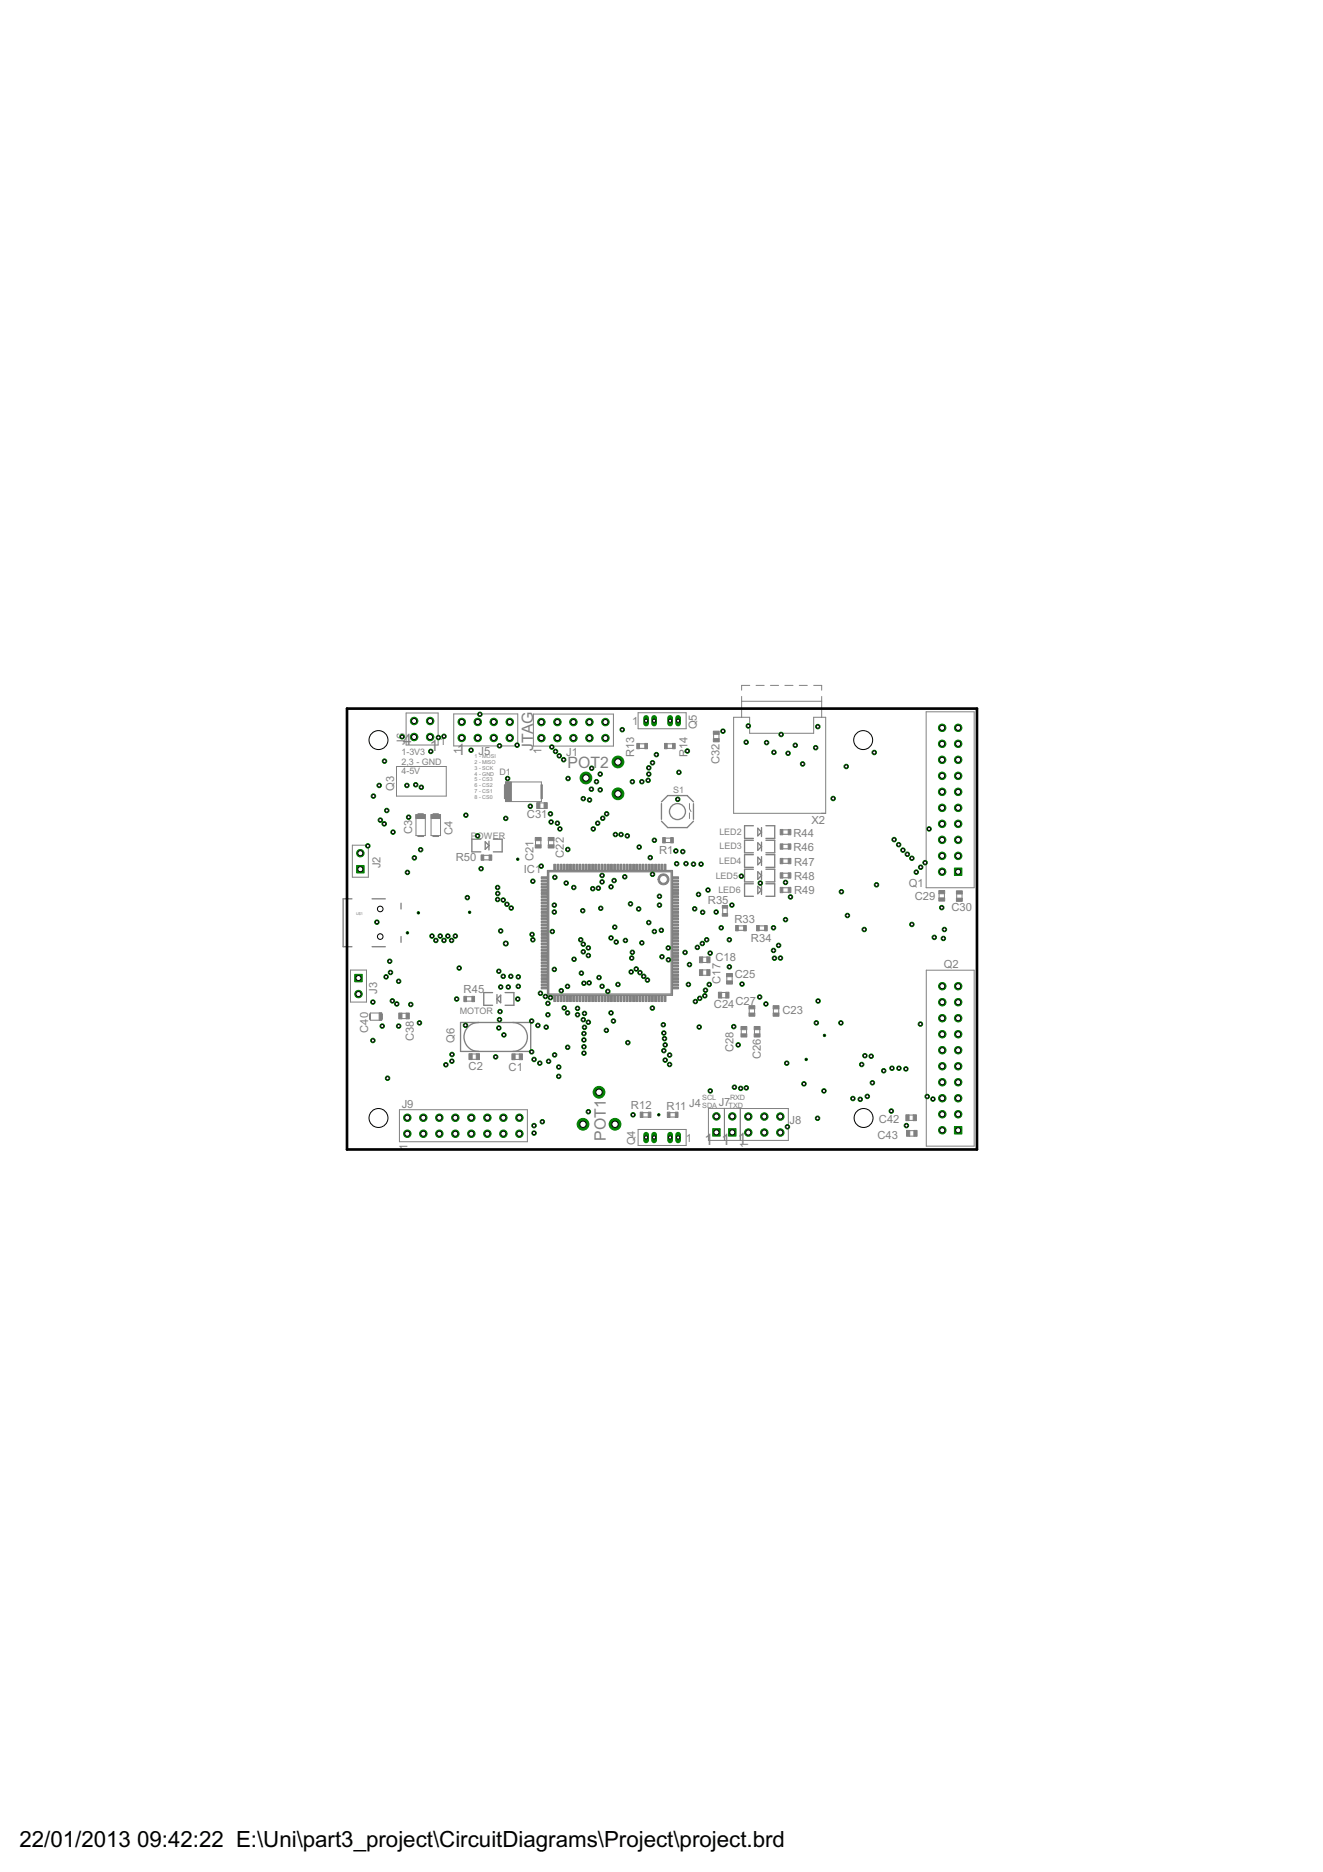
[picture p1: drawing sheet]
<svg xmlns="http://www.w3.org/2000/svg" width="210mm" height="297mm" viewBox="0 0 210 297" stroke-linecap="round" stroke-linejoin="round" font-family="sans-serif">
<defs><g id="words">
<g font-size="4">
<text x="3.1" y="293">22/01/2013</text>
<text x="21.8" y="293">09:42:22 E:\Uni\part3_project\CircuitDiagrams\Project\project.brd</text>
</g>
<g font-size="2.8" fill="#808080">
<text x="64" y="118.1">4</text>
<text x="68.2" y="119.1">1</text>
<text x="72.5" y="119.8">1</text>
<text x="84.6" y="119.1" transform="rotate(-90 84.6 119.1)">JTAG</text>
<text x="90.1" y="121.9">POT2</text>
<text x="96.1" y="181" transform="rotate(-90 96.1 181)">POT1</text>
<text x="111.8" y="181.6">1</text>
<text x="114.5" y="181.7">1</text>
<text x="117.1" y="181.6">1</text>
</g>
<g font-size="2" fill="#808080">
<text x="64.2" y="118.2" transform="rotate(-90 64.2 118.2)">J6</text>
<text x="69.8" y="118.2">1</text>
<text x="73.3" y="119.6" transform="rotate(-90 73.3 119.6)">1</text>
<text x="75.9" y="119.8">J5</text>
<text x="85.9" y="119.7" transform="rotate(-90 85.9 119.7)">1</text>
<text x="89.8" y="119.9">J1</text>
<text x="100.3" y="115">1</text>
<text x="110.6" y="115.7" transform="rotate(-90 110.6 115.7)">Q5</text>
<text x="62.5" y="125.5" transform="rotate(-90 62.5 125.5)">Q3</text>
<text x="100.6" y="120.1" transform="rotate(-90 100.6 120.1)">R13</text>
<text x="109.1" y="120.2" transform="rotate(-90 109.1 120.2)">R14</text>
<text x="114.2" y="121.2" transform="rotate(-90 114.2 121.2)">C32</text>
<text x="83.6" y="129.9">C31</text>
<text x="128.7" y="130.8">X2</text>
<text x="60.3" y="137.8" transform="rotate(-90 60.3 137.8)">J2</text>
<text x="65.4" y="132.3" transform="rotate(-90 65.4 132.3)">C3</text>
<text x="71.8" y="132.5" transform="rotate(-90 71.8 132.5)">C4</text>
<text x="72.3" y="136.7">R50</text>
<text x="84.6" y="136.6" transform="rotate(-90 84.6 136.6)">C21</text>
<text x="89.5" y="136.1" transform="rotate(-90 89.5 136.1)">C22</text>
<text x="104.6" y="135.5">R1</text>
<text x="125.9" y="132.8">R44</text>
<text x="125.9" y="135">R46</text>
<text x="126" y="137.3">R47</text>
<text x="83.1" y="138.5">IC1</text>
<text x="112.3" y="143.4">R35</text>
<text x="126" y="139.6">R48</text>
<text x="126" y="141.8">R49</text>
<text x="144.2" y="140.8">Q1</text>
<text x="145.1" y="142.8">C29</text>
<text x="116.5" y="146.5">R33</text>
<text x="119.2" y="149.4">R34</text>
<text x="151" y="144.6">C30</text>
<text x="113.5" y="152.4">C18</text>
<text x="116.6" y="155.2">C25</text>
<text x="149.7" y="153.6">Q2</text>
<text x="59.8" y="157.7" transform="rotate(-90 59.8 157.7)">J3</text>
<text x="73.6" y="157.6">R45</text>
<text x="113.3" y="160">C24</text>
<text x="114.3" y="156.1" transform="rotate(-90 114.3 156.1)">C17</text>
<text x="116.7" y="159.4">C27</text>
<text x="124.1" y="160.9">C23</text>
<text x="58.4" y="163.9" transform="rotate(-90 58.4 163.9)">C40</text>
<text x="65.6" y="165.2" transform="rotate(-90 65.6 165.2)">C38</text>
<text x="72.1" y="165.5" transform="rotate(-90 72.1 165.5)">Q6</text>
<text x="116.4" y="166.9" transform="rotate(-90 116.4 166.9)">C28</text>
<text x="74.3" y="169.8">C2</text>
<text x="80.7" y="170">C1</text>
<text x="120.7" y="168.1" transform="rotate(-90 120.7 168.1)">C26</text>
<text x="63.7" y="175.7">J9</text>
<text x="100.1" y="176">R12</text>
<text x="105.8" y="176.2">R11</text>
<text x="109.4" y="175.6">J4</text>
<text x="114" y="175.5">J7</text>
<text x="125.3" y="178.3">J8</text>
<text x="139.4" y="178.2">C42</text>
<text x="64.6" y="182.4" transform="rotate(-90 64.6 182.4)">1</text>
<text x="100.8" y="181.7" transform="rotate(-90 100.8 181.7)">Q4</text>
<text x="108.8" y="181.1">1</text>
<text x="118.7" y="182.2" transform="rotate(-90 118.7 182.2)">1</text>
<text x="139.2" y="180.8">C43</text>
</g>
<g font-size="1.6" fill="#808080">
<text x="63.7" y="119.8">1-3V3</text>
<text x="63.7" y="121.3">2,3 - GND</text>
<text x="63.7" y="122.8">4-5V</text>
<text x="79.2" y="123">D1</text>
<text x="106.8" y="125.8">S1</text>
<text x="74.7" y="133.1">POWER</text>
<text x="114.1" y="137.1">LED4</text>
<text x="114.1" y="132.5">LED2</text>
<text x="114.2" y="134.7">LED3</text>
<text x="113.5" y="139.5">LED5</text>
<text x="114" y="141.8">LED6</text>
<text x="73" y="160.9">MOTOR</text>
</g>
<g font-size="1.3" fill="#808080">
<text x="111.4" y="174.6">SCL</text>
<text x="111.4" y="175.8">SDA</text>
<text x="115.6" y="175.8">TXD</text>
<text x="115.8" y="174.6">RXD</text>
</g>
<g font-size="1" fill="#808080">
<text x="75.3" y="120.3">1 - MOSI</text>
<text x="75.3" y="121.3">2 - MISO</text>
<text x="75.3" y="122.2">3 - SCK</text>
<text x="75.3" y="123.1">4 - GND</text>
<text x="75.3" y="124">5 - CS3</text>
<text x="75.3" y="124.9">6 - CS2</text>
<text x="75.3" y="125.8">7 - CS1</text>
<text x="75.3" y="126.7">8 - CS0</text>
</g>
<text font-size=".7" fill="#808080" x="56.5" y="145.1">U$1</text>
</g></defs>
<g fill="none" stroke="#808080" stroke-width=".21">
<path d="M76.3 133.2h-1.4v2h1.4M77 133.6l.6 .6-.6 .6zM77.6 133.5v1.4M78.3 133.2h1.4v2h-1.4M86.9 138.1h19.8v19.8h-19.8zM87.1 138.3h19.4v19.4h-19.4zM104.9 127.5v2.5M104.9 127.2l1-1h3.1l1 1M104.9 130.3l1 1h3.1l1-1M110 127.5v2.5M119.5 131h-1.4v2h1.4M119.5 133.3h-1.4v2h1.4"/>
<path d="M119.5 135.6h-1.4v2h1.4M119.5 137.9h-1.4v2h1.4M120.2 131.4l.6 .6-.6 .6zM120.2 133.7l.6 .6-.6 .6zM120.2 136l.6 .6-.6 .6zM120.2 138.3l.6 .6-.6 .6zM120.8 131.3v1.4M120.8 133.6v1.4M120.8 135.9v1.4M120.8 138.2v1.4M121.5 131h1.4v2h-1.4M121.5 133.3h1.4v2h-1.4"/>
<path d="M121.5 135.6h1.4v2h-1.4M121.5 137.9h1.4v2h-1.4M55.8 142.6h-1.4v7.6h1.4M59 142.6h2.1M59 150.2h2.1M63.6 143.3v.9M63.6 148.6v.9M78.1 157.5h-1.3v2h1.3M78.8 157.8v1.4M79.4 157.9v1.2l-.6-.6zM80.1 157.5h1.4v2h-1.4M119.5 140.2h-1.4v2h1.4"/>
<path d="M120.2 140.6l.6 .6-.6 .6zM120.8 140.5v1.4M121.5 140.2h1.4v2h-1.4M73.1 162.2h11.1v4.6h-11.1zM75.9 162.2a2.3 2.3 0 0 0-2.3 2.3 2.3 2.3 0 0 0 2.3 2.3M81.4 162.2a2.3 2.3 0 0 1 2.3 2.3 2.3 2.3 0 0 1-2.3 2.3"/>
<circle cx="107.5" cy="128.8" r="1.27"/>
</g>
<path d="M104.6 139a.88 .88 0 0 1 1.4 0 .88 .88 0 0 1-.5 1.3 .88 .88 0 0 1-1.1-.8h.2a.62 .62 0 0 1 1-.5 .62 .62 0 0 1 .1 1.1 .62 .62 0 0 1-1-.4l-.1-.2h-.2z" fill-rule="evenodd" fill="#808080" stroke="#808080" stroke-width=".16"/>
<g fill="none" stroke="#808080" stroke-width=".16">
<path d="M64.4 113.1h5.1v5.1h-5.1zM72 113.3h10.1v5.1h-10.1zM84.6 113.3h12.7v5.1h-12.7zM101.2 113.1h7.7v2.5h-7.7zM113.2 116.5v.7M114.1 116.5v.7M116.4 113.8h2.5v2.6h10.2v-2.6h1.9v15.3h-14.6zM117.7 110.5v3.3M117.7 111.3h12.7M119 108.8h-1.3v.7M120 108.8h1.2M122.2 108.8h1.3"/>
<path d="M124.5 108.8h1.3M126.8 108.8h1.3M129.1 108.8h1.3v.7M130.4 110.5v3.3M146.9 112.9h7.7v28h-7.7zM55.9 134.1h2.5v5.1h-2.5zM62.9 121.6h7.9v4.7h-7.9zM66 129.3h1.5v3.3h-1.5zM68.4 129.3h1.5v3.3h-1.5zM80.2 124.1h5.7v3.1h-5.7zM85 133.4v.7M85.6 128.3h.7"/>
<path d="M85.6 127.4h.7M85.8 133.4v.7M87 133.4v.7M87.9 133.4v.7M109.4 127.5v.8l.2 .5M109.4 129v.9M55.6 153.9h2.5v5.1h-2.5zM111.5 153.9h.7M111.5 154.7h.7M111.5 151.9h.7M111.5 152.7h.7M114.5 157.5h.7"/>
<path d="M114.5 158.3h.7M115.3 155v.7M116.2 155v.7M147 153.9h7.6v28h-7.6zM149 141.8v.7M149.8 141.8v.7M151.8 141.8v.7M152.6 141.8v.7M58.8 160.7h1.8v1.2h-1.8zM63.4 176.1h20.3v5.1h-20.3zM63.8 160.8h.7M63.8 161.6h.7"/>
<path d="M74.9 168.1h.7M74.9 167.2h.7M81.7 168.1h.7M81.7 167.3h.7M101.2 179.2h7.7v2.6h-7.7zM114.9 175.9v5.1M117.5 175.9h7.6v5.1h-12.7v-5.1h5.1v5.1M117.6 163.3v.8M118.4 163.3v.8M118.9 160.1v.7M119.7 163.3v.8M119.7 160.1v.7"/>
<path d="M120.5 163.3v.8M122.7 160.1v.7M123.5 160.1v.7M144.2 177.8h.7M144.2 176.9h.7M144.3 179.4h.7M144.3 180.3h.7"/>
</g>
<g fill="#808080" stroke="#808080" stroke-width=".16">
<path d="M105.4 137.1h.3v1h-.3z"/>
<path d="M104.9 137.1h.3v1h-.3z"/>
<path d="M104.4 137.1h.3v1h-.3z"/>
<path d="M103.9 137.1h.3v1h-.3z"/>
<path d="M103.4 137.1h.3v1h-.3z"/>
<path d="M102.9 137.1h.3v1h-.3z"/>
<path d="M102.4 137.1h.3v1h-.3z"/>
<path d="M101.9 137.1h.3v1h-.3z"/>
<path d="M101.4 137.1h.3v1h-.3z"/>
<path d="M100.9 137.1h.3v1h-.3z"/>
<path d="M100.4 137.1h.3v1h-.3z"/>
<path d="M99.9 137.1h.3v1h-.3z"/>
<path d="M99.4 137.1h.3v1h-.3z"/>
<path d="M98.9 137.1h.3v1h-.3z"/>
<path d="M98.4 137.1h.3v1h-.3z"/>
<path d="M97.9 137.1h.3v1h-.3z"/>
<path d="M97.4 137.1h.3v1h-.3z"/>
<path d="M96.9 137.1h.3v1h-.3z"/>
<path d="M96.4 137.1h.3v1h-.3z"/>
<path d="M95.9 137.1h.3v1h-.3z"/>
<path d="M95.4 137.1h.3v1h-.3z"/>
<path d="M94.9 137.1h.3v1h-.3z"/>
<path d="M94.4 137.1h.3v1h-.3z"/>
<path d="M93.9 137.1h.3v1h-.3z"/>
<path d="M93.4 137.1h.3v1h-.3z"/>
<path d="M92.9 137.1h.3v1h-.3z"/>
<path d="M92.4 137.1h.3v1h-.3z"/>
<path d="M91.9 137.1h.3v1h-.3z"/>
<path d="M91.4 137.1h.3v1h-.3z"/>
<path d="M90.9 137.1h.3v1h-.3z"/>
<path d="M90.4 137.1h.3v1h-.3z"/>
<path d="M89.9 137.1h.3v1h-.3z"/>
<path d="M89.4 137.1h.3v1h-.3z"/>
<path d="M88.9 137.1h.3v1h-.3z"/>
<path d="M88.4 137.1h.3v1h-.3z"/>
<path d="M87.9 137.1h.3v1h-.3z"/>
<path d="M85.9 139.1h.9v.3h-.9z"/>
<path d="M85.9 139.6h.9v.3h-.9z"/>
<path d="M85.9 140.1h.9v.3h-.9z"/>
<path d="M85.9 140.6h.9v.3h-.9z"/>
<path d="M85.9 141.1h.9v.3h-.9z"/>
<path d="M85.9 141.6h.9v.3h-.9z"/>
<path d="M85.9 142.1h.9v.3h-.9z"/>
<path d="M85.9 142.6h.9v.3h-.9z"/>
<path d="M85.9 143.1h.9v.3h-.9z"/>
<path d="M85.9 143.6h.9v.3h-.9z"/>
<path d="M85.9 144.1h.9v.3h-.9z"/>
<path d="M85.9 144.6h.9v.3h-.9z"/>
<path d="M85.9 145.1h.9v.3h-.9z"/>
<path d="M85.9 145.6h.9v.3h-.9z"/>
<path d="M85.9 146.1h.9v.3h-.9z"/>
<path d="M85.9 146.6h.9v.3h-.9z"/>
<path d="M85.9 147.1h.9v.3h-.9z"/>
<path d="M85.9 147.6h.9v.3h-.9z"/>
<path d="M85.9 148.1h.9v.3h-.9z"/>
<path d="M85.9 148.6h.9v.3h-.9z"/>
<path d="M85.9 149.1h.9v.3h-.9z"/>
<path d="M85.9 149.6h.9v.3h-.9z"/>
<path d="M85.9 150.1h.9v.3h-.9z"/>
<path d="M85.9 150.6h.9v.3h-.9z"/>
<path d="M85.9 151.1h.9v.3h-.9z"/>
<path d="M85.9 151.6h.9v.3h-.9z"/>
<path d="M85.9 152.1h.9v.3h-.9z"/>
<path d="M85.9 152.6h.9v.3h-.9z"/>
<path d="M85.9 153.1h.9v.3h-.9z"/>
<path d="M85.9 153.6h.9v.3h-.9z"/>
<path d="M85.9 154.1h.9v.3h-.9z"/>
<path d="M85.9 154.6h.9v.3h-.9z"/>
<path d="M85.9 155.1h.9v.3h-.9z"/>
<path d="M85.9 155.6h.9v.3h-.9z"/>
<path d="M85.9 156.1h.9v.3h-.9z"/>
<path d="M85.9 156.6h.9v.3h-.9z"/>
<path d="M87.9 158h.3v.9h-.3z"/>
<path d="M88.4 158h.3v.9h-.3z"/>
<path d="M88.9 158h.3v.9h-.3z"/>
<path d="M89.4 158h.3v.9h-.3z"/>
<path d="M89.9 158h.3v.9h-.3z"/>
<path d="M90.4 158h.3v.9h-.3z"/>
<path d="M90.9 158h.3v.9h-.3z"/>
<path d="M91.4 158h.3v.9h-.3z"/>
<path d="M91.9 158h.3v.9h-.3z"/>
<path d="M92.4 158h.3v.9h-.3z"/>
<path d="M92.9 158h.3v.9h-.3z"/>
<path d="M93.4 158h.3v.9h-.3z"/>
<path d="M93.9 158h.3v.9h-.3z"/>
<path d="M94.4 158h.3v.9h-.3z"/>
<path d="M94.9 158h.3v.9h-.3z"/>
<path d="M95.4 158h.3v.9h-.3z"/>
<path d="M95.9 158h.3v.9h-.3z"/>
<path d="M96.4 158h.3v.9h-.3z"/>
<path d="M96.9 158h.3v.9h-.3z"/>
<path d="M97.4 158h.3v.9h-.3z"/>
<path d="M97.9 158h.3v.9h-.3z"/>
<path d="M98.4 158h.3v.9h-.3z"/>
<path d="M98.9 158h.3v.9h-.3z"/>
<path d="M99.4 158h.3v.9h-.3z"/>
<path d="M99.9 158h.3v.9h-.3z"/>
<path d="M100.4 158h.3v.9h-.3z"/>
<path d="M100.9 158h.3v.9h-.3z"/>
<path d="M101.4 158h.3v.9h-.3z"/>
<path d="M101.9 158h.3v.9h-.3z"/>
<path d="M102.4 158h.3v.9h-.3z"/>
<path d="M102.9 158h.3v.9h-.3z"/>
<path d="M103.4 158h.3v.9h-.3z"/>
<path d="M103.9 158h.3v.9h-.3z"/>
<path d="M104.4 158h.3v.9h-.3z"/>
<path d="M104.9 158h.3v.9h-.3z"/>
<path d="M105.4 158h.3v.9h-.3z"/>
<path d="M106.7 156.6h1v.3h-1z"/>
<path d="M106.7 156.1h1v.3h-1z"/>
<path d="M106.7 155.6h1v.3h-1z"/>
<path d="M106.7 155.1h1v.3h-1z"/>
<path d="M106.7 154.6h1v.3h-1z"/>
<path d="M106.7 154.1h1v.3h-1z"/>
<path d="M106.7 153.6h1v.3h-1z"/>
<path d="M106.7 153.1h1v.3h-1z"/>
<path d="M106.7 152.6h1v.3h-1z"/>
<path d="M106.7 152.1h1v.3h-1z"/>
<path d="M106.7 151.6h1v.3h-1z"/>
<path d="M106.7 151.1h1v.3h-1z"/>
<path d="M106.7 150.6h1v.3h-1z"/>
<path d="M106.7 150.1h1v.3h-1z"/>
<path d="M106.7 149.6h1v.3h-1z"/>
<path d="M106.7 149.1h1v.3h-1z"/>
<path d="M106.7 148.6h1v.3h-1z"/>
<path d="M106.7 148.1h1v.3h-1z"/>
<path d="M106.7 147.6h1v.3h-1z"/>
<path d="M106.7 147.1h1v.3h-1z"/>
<path d="M106.7 146.6h1v.3h-1z"/>
<path d="M106.7 146.1h1v.3h-1z"/>
<path d="M106.7 145.6h1v.3h-1z"/>
<path d="M106.7 145.1h1v.3h-1z"/>
<path d="M106.7 144.6h1v.3h-1z"/>
<path d="M106.7 144.1h1v.3h-1z"/>
<path d="M106.7 143.6h1v.3h-1z"/>
<path d="M106.7 143.1h1v.3h-1z"/>
<path d="M106.7 142.6h1v.3h-1z"/>
<path d="M106.7 142.1h1v.3h-1z"/>
<path d="M106.7 141.6h1v.3h-1z"/>
<path d="M106.7 141.1h1v.3h-1z"/>
<path d="M106.7 140.6h1v.3h-1z"/>
<path d="M106.7 140.1h1v.3h-1z"/>
<path d="M106.7 139.6h1v.3h-1z"/>
<path d="M106.7 139.1h1v.3h-1z"/>
<path d="M105.1 132.9h.5v.9h-.5z"/>
<path d="M106.4 132.9h.4v.9h-.4z"/>
<path d="M82.4 167.2h.5v.9h-.5z"/>
<path d="M81.2 167.2h.5v.9h-.5z"/>
<path d="M74.4 167.2h.5v.9h-.5z"/>
<path d="M75.6 167.2h.5v.9h-.5z"/>
<path d="M66.3 129.1h.9v.1h-.9z"/>
<path d="M66.3 132.7h.9h-.9z"/>
<path d="M66 129.3h1.5v.6h-1.5z"/>
<path d="M68.7 129.1h.9v.1h-.9z"/>
<path d="M68.7 132.7h.9h-.9z"/>
<path d="M68.4 129.3h1.5v.6h-1.5z"/>
<path d="M105.9 176.5h.4v.8h-.4z"/>
<path d="M107.1 176.5h.5v.8h-.5z"/>
<path d="M102.8 176.5h.5v.8h-.5z"/>
<path d="M101.6 176.5h.4v.8h-.4z"/>
<path d="M102.3 118h.4v.8h-.4z"/>
<path d="M101 118h.5v.8h-.5z"/>
<path d="M105.4 118h.5v.8h-.5z"/>
<path d="M106.7 118h.4v.8h-.4z"/>
<path d="M118 146.9h.4v.8h-.4z"/>
<path d="M116.7 146.9h.4v.8h-.4z"/>
<path d="M120 146.9h.5v.8h-.5z"/>
<path d="M121.3 146.9h.4v.8h-.4z"/>
<path d="M114.6 144.9h.8v.5h-.8z"/>
<path d="M114.6 143.7h.8v.4h-.8z"/>
<path d="M111 153.9h.5v.9h-.5z"/>
<path d="M112.1 153.9h.5v.9h-.5z"/>
<path d="M111 151.8h.5v1h-.5z"/>
<path d="M112.1 151.8h.5v1h-.5z"/>
<path d="M84.9 132.9h1v.5h-1z"/>
<path d="M84.9 134h1v.6h-1z"/>
<path d="M87 132.9h.9v.5h-.9z"/>
<path d="M87 134h.9v.6h-.9z"/>
<path d="M122.7 159.6h.9v.5h-.9z"/>
<path d="M122.7 160.7h.9v.5h-.9z"/>
<path d="M114 157.4h.5v1h-.5z"/>
<path d="M115.1 157.4h.6v1h-.6z"/>
<path d="M115.3 154.5h.9v.5h-.9z"/>
<path d="M115.3 155.6h.9v.5h-.9z"/>
<path d="M119.7 164h.9v.5h-.9z"/>
<path d="M119.7 162.9h.9v.5h-.9z"/>
<path d="M118.8 159.6h1v.5h-1z"/>
<path d="M118.8 160.7h1v.5h-1z"/>
<path d="M117.6 164h.9v.5h-.9z"/>
<path d="M117.6 162.9h.9v.5h-.9z"/>
<path d="M148.9 141.3h1v.5h-1z"/>
<path d="M148.9 142.5h1v.5h-1z"/>
<path d="M151.7 141.4h1v.5h-1z"/>
<path d="M151.7 142.5h1v.5h-1z"/>
<path d="M113.2 117.2h.9v.5h-.9z"/>
<path d="M113.2 116h.9v.5h-.9z"/>
<path d="M63.3 160.7h.5v1h-.5z"/>
<path d="M64.4 160.7h.5v1h-.5z"/>
<path d="M60.6 160.9v.9z"/>
<path d="M58.7 160.9v.9z"/>
<path d="M60.2 160.7h.3v1.2h-.3z"/>
<path d="M144.9 176.9h.5v.9h-.5z"/>
<path d="M143.7 176.9h.5v.9h-.5z"/>
<path d="M145 179.4h.5v.9h-.5z"/>
<path d="M143.8 179.4h.5v.9h-.5z"/>
<path d="M86.3 127.4h.5v.9h-.5z"/>
<path d="M85.2 127.4h.5v.9h-.5z"/>
<path d="M80 124.5h.2v2.2h-.2z"/>
<path d="M85.8 124.5h.2v2.2h-.2z"/>
<path d="M80.2 124.1h.9v3.1h-.9z"/>
<path d="M74.9 158.1h.4v.8h-.4z"/>
<path d="M73.6 158.1h.4v.8h-.4z"/>
<path d="M123.8 131.6h.4v.9h-.4z"/>
<path d="M125.1 131.6h.4v.9h-.4z"/>
<path d="M123.8 133.9h.4v.8h-.4z"/>
<path d="M125.1 133.9h.4v.8h-.4z"/>
<path d="M123.8 136.2h.4v.9h-.4z"/>
<path d="M125.1 136.2h.4v.9h-.4z"/>
<path d="M123.8 138.5h.4v.8h-.4z"/>
<path d="M125.1 138.5h.4v.8h-.4z"/>
<path d="M123.8 140.8h.4v.8h-.4z"/>
<path d="M125.1 140.8h.4v.8h-.4z"/>
<path d="M77.6 135.7h.4v.8h-.4z"/>
<path d="M76.3 135.7h.5v.8h-.5z"/>
</g>
<g fill="none" stroke="#808080" stroke-width=".17">
<path d="M101.4 118.7h.9M101.4 118h.9M105.9 118.7h.8M105.9 118h.8M76.8 136.4h.8M76.8 135.7h.8M105.5 133h.9M105.5 133.7h.9M124.2 131.7h.9M124.2 132.4h.9M124.2 134h.9M124.2 134.7h.9"/>
<path d="M124.2 136.3h.9M124.2 137h.9M124.2 138.6h.9M124.2 139.3h.9M74 158.9h.9M74 158.2h.9M114.7 144.1v.8M115.4 144.1v.8M117.1 147.6h.9M117.1 146.9h.9M120.4 147.6h.9M120.4 146.9h.9"/>
<path d="M124.2 140.9h.9M124.2 141.6h.9M102 176.6h.9M102 177.2h.9M106.3 176.6h.9M106.3 177.2h.9"/>
</g>
<circle cx="85.9" cy="117.1" r=".59" fill="#008000" stroke="#008000" stroke-width=".16"/>
<circle cx="85.9" cy="117.1" r=".4" fill="#fff" stroke="#000" stroke-width=".16"/>
<circle cx="85.9" cy="114.6" r=".59" fill="#008000" stroke="#008000" stroke-width=".16"/>
<circle cx="85.9" cy="114.6" r=".4" fill="#fff" stroke="#000" stroke-width=".16"/>
<circle cx="88.4" cy="117.1" r=".59" fill="#008000" stroke="#008000" stroke-width=".16"/>
<circle cx="88.4" cy="117.1" r=".4" fill="#fff" stroke="#000" stroke-width=".16"/>
<circle cx="88.4" cy="114.6" r=".59" fill="#008000" stroke="#008000" stroke-width=".16"/>
<circle cx="88.4" cy="114.6" r=".4" fill="#fff" stroke="#000" stroke-width=".16"/>
<circle cx="91" cy="117.1" r=".59" fill="#008000" stroke="#008000" stroke-width=".16"/>
<circle cx="91" cy="117.1" r=".4" fill="#fff" stroke="#000" stroke-width=".16"/>
<circle cx="91" cy="114.6" r=".59" fill="#008000" stroke="#008000" stroke-width=".16"/>
<circle cx="91" cy="114.6" r=".4" fill="#fff" stroke="#000" stroke-width=".16"/>
<circle cx="93.5" cy="117.1" r=".59" fill="#008000" stroke="#008000" stroke-width=".16"/>
<circle cx="93.5" cy="117.1" r=".4" fill="#fff" stroke="#000" stroke-width=".16"/>
<circle cx="93.5" cy="114.6" r=".59" fill="#008000" stroke="#008000" stroke-width=".16"/>
<circle cx="93.5" cy="114.6" r=".4" fill="#fff" stroke="#000" stroke-width=".16"/>
<circle cx="96.1" cy="117.1" r=".59" fill="#008000" stroke="#008000" stroke-width=".16"/>
<circle cx="96.1" cy="117.1" r=".4" fill="#fff" stroke="#000" stroke-width=".16"/>
<circle cx="96.1" cy="114.6" r=".59" fill="#008000" stroke="#008000" stroke-width=".16"/>
<circle cx="96.1" cy="114.6" r=".4" fill="#fff" stroke="#000" stroke-width=".16"/>
<path d="M151.4 137.7h1.2v1.2h-1.2z" fill="#008000" stroke="#008000" stroke-width=".16"/>
<circle cx="152" cy="138.3" r=".4" fill="#fff" stroke="#000" stroke-width=".16"/>
<circle cx="152" cy="135.8" r=".59" fill="#008000" stroke="#008000" stroke-width=".16"/>
<circle cx="152" cy="135.8" r=".4" fill="#fff" stroke="#000" stroke-width=".16"/>
<circle cx="152" cy="133.3" r=".59" fill="#008000" stroke="#008000" stroke-width=".16"/>
<circle cx="152" cy="133.3" r=".4" fill="#fff" stroke="#000" stroke-width=".16"/>
<circle cx="152" cy="130.7" r=".59" fill="#008000" stroke="#008000" stroke-width=".16"/>
<circle cx="152" cy="130.7" r=".4" fill="#fff" stroke="#000" stroke-width=".16"/>
<circle cx="152" cy="128.2" r=".59" fill="#008000" stroke="#008000" stroke-width=".16"/>
<circle cx="152" cy="128.2" r=".4" fill="#fff" stroke="#000" stroke-width=".16"/>
<circle cx="152" cy="125.6" r=".59" fill="#008000" stroke="#008000" stroke-width=".16"/>
<circle cx="152" cy="125.6" r=".4" fill="#fff" stroke="#000" stroke-width=".16"/>
<circle cx="152" cy="123.1" r=".59" fill="#008000" stroke="#008000" stroke-width=".16"/>
<circle cx="152" cy="123.1" r=".4" fill="#fff" stroke="#000" stroke-width=".16"/>
<circle cx="152" cy="120.6" r=".59" fill="#008000" stroke="#008000" stroke-width=".16"/>
<circle cx="152" cy="120.6" r=".4" fill="#fff" stroke="#000" stroke-width=".16"/>
<circle cx="152" cy="118" r=".59" fill="#008000" stroke="#008000" stroke-width=".16"/>
<circle cx="152" cy="118" r=".4" fill="#fff" stroke="#000" stroke-width=".16"/>
<circle cx="152" cy="115.5" r=".59" fill="#008000" stroke="#008000" stroke-width=".16"/>
<circle cx="152" cy="115.5" r=".4" fill="#fff" stroke="#000" stroke-width=".16"/>
<circle cx="149.5" cy="115.5" r=".59" fill="#008000" stroke="#008000" stroke-width=".16"/>
<circle cx="149.5" cy="115.5" r=".4" fill="#fff" stroke="#000" stroke-width=".16"/>
<circle cx="149.5" cy="118" r=".59" fill="#008000" stroke="#008000" stroke-width=".16"/>
<circle cx="149.5" cy="118" r=".4" fill="#fff" stroke="#000" stroke-width=".16"/>
<circle cx="149.5" cy="120.6" r=".59" fill="#008000" stroke="#008000" stroke-width=".16"/>
<circle cx="149.5" cy="120.6" r=".4" fill="#fff" stroke="#000" stroke-width=".16"/>
<circle cx="149.5" cy="123.1" r=".59" fill="#008000" stroke="#008000" stroke-width=".16"/>
<circle cx="149.5" cy="123.1" r=".4" fill="#fff" stroke="#000" stroke-width=".16"/>
<circle cx="149.5" cy="125.6" r=".59" fill="#008000" stroke="#008000" stroke-width=".16"/>
<circle cx="149.5" cy="125.6" r=".4" fill="#fff" stroke="#000" stroke-width=".16"/>
<circle cx="149.5" cy="128.2" r=".59" fill="#008000" stroke="#008000" stroke-width=".16"/>
<circle cx="149.5" cy="128.2" r=".4" fill="#fff" stroke="#000" stroke-width=".16"/>
<circle cx="149.5" cy="130.7" r=".59" fill="#008000" stroke="#008000" stroke-width=".16"/>
<circle cx="149.5" cy="130.7" r=".4" fill="#fff" stroke="#000" stroke-width=".16"/>
<circle cx="149.5" cy="133.3" r=".59" fill="#008000" stroke="#008000" stroke-width=".16"/>
<circle cx="149.5" cy="133.3" r=".4" fill="#fff" stroke="#000" stroke-width=".16"/>
<circle cx="149.5" cy="135.8" r=".59" fill="#008000" stroke="#008000" stroke-width=".16"/>
<circle cx="149.5" cy="135.8" r=".4" fill="#fff" stroke="#000" stroke-width=".16"/>
<circle cx="149.5" cy="138.3" r=".59" fill="#008000" stroke="#008000" stroke-width=".16"/>
<circle cx="149.5" cy="138.3" r=".4" fill="#fff" stroke="#000" stroke-width=".16"/>
<path d="M151.4 178.8h1.2v1.1h-1.2z" fill="#008000" stroke="#008000" stroke-width=".16"/>
<circle cx="152" cy="179.3" r=".4" fill="#fff" stroke="#000" stroke-width=".16"/>
<circle cx="152" cy="176.8" r=".59" fill="#008000" stroke="#008000" stroke-width=".16"/>
<circle cx="152" cy="176.8" r=".4" fill="#fff" stroke="#000" stroke-width=".16"/>
<circle cx="152" cy="174.3" r=".59" fill="#008000" stroke="#008000" stroke-width=".16"/>
<circle cx="152" cy="174.3" r=".4" fill="#fff" stroke="#000" stroke-width=".16"/>
<circle cx="152" cy="171.7" r=".59" fill="#008000" stroke="#008000" stroke-width=".16"/>
<circle cx="152" cy="171.7" r=".4" fill="#fff" stroke="#000" stroke-width=".16"/>
<circle cx="152" cy="169.2" r=".59" fill="#008000" stroke="#008000" stroke-width=".16"/>
<circle cx="152" cy="169.2" r=".4" fill="#fff" stroke="#000" stroke-width=".16"/>
<circle cx="152" cy="166.6" r=".59" fill="#008000" stroke="#008000" stroke-width=".16"/>
<circle cx="152" cy="166.6" r=".4" fill="#fff" stroke="#000" stroke-width=".16"/>
<circle cx="152" cy="164.1" r=".59" fill="#008000" stroke="#008000" stroke-width=".16"/>
<circle cx="152" cy="164.1" r=".4" fill="#fff" stroke="#000" stroke-width=".16"/>
<circle cx="152" cy="161.6" r=".59" fill="#008000" stroke="#008000" stroke-width=".16"/>
<circle cx="152" cy="161.6" r=".4" fill="#fff" stroke="#000" stroke-width=".16"/>
<circle cx="152" cy="159" r=".59" fill="#008000" stroke="#008000" stroke-width=".16"/>
<circle cx="152" cy="159" r=".4" fill="#fff" stroke="#000" stroke-width=".16"/>
<circle cx="152" cy="156.5" r=".59" fill="#008000" stroke="#008000" stroke-width=".16"/>
<circle cx="152" cy="156.5" r=".4" fill="#fff" stroke="#000" stroke-width=".16"/>
<circle cx="149.5" cy="156.5" r=".59" fill="#008000" stroke="#008000" stroke-width=".16"/>
<circle cx="149.5" cy="156.5" r=".4" fill="#fff" stroke="#000" stroke-width=".16"/>
<circle cx="149.5" cy="159" r=".59" fill="#008000" stroke="#008000" stroke-width=".16"/>
<circle cx="149.5" cy="159" r=".4" fill="#fff" stroke="#000" stroke-width=".16"/>
<circle cx="149.5" cy="161.6" r=".59" fill="#008000" stroke="#008000" stroke-width=".16"/>
<circle cx="149.5" cy="161.6" r=".4" fill="#fff" stroke="#000" stroke-width=".16"/>
<circle cx="149.5" cy="164.1" r=".59" fill="#008000" stroke="#008000" stroke-width=".16"/>
<circle cx="149.5" cy="164.1" r=".4" fill="#fff" stroke="#000" stroke-width=".16"/>
<circle cx="149.5" cy="166.6" r=".59" fill="#008000" stroke="#008000" stroke-width=".16"/>
<circle cx="149.5" cy="166.6" r=".4" fill="#fff" stroke="#000" stroke-width=".16"/>
<circle cx="149.5" cy="169.2" r=".59" fill="#008000" stroke="#008000" stroke-width=".16"/>
<circle cx="149.5" cy="169.2" r=".4" fill="#fff" stroke="#000" stroke-width=".16"/>
<circle cx="149.5" cy="171.7" r=".59" fill="#008000" stroke="#008000" stroke-width=".16"/>
<circle cx="149.5" cy="171.7" r=".4" fill="#fff" stroke="#000" stroke-width=".16"/>
<circle cx="149.5" cy="174.3" r=".59" fill="#008000" stroke="#008000" stroke-width=".16"/>
<circle cx="149.5" cy="174.3" r=".4" fill="#fff" stroke="#000" stroke-width=".16"/>
<circle cx="149.5" cy="176.8" r=".59" fill="#008000" stroke="#008000" stroke-width=".16"/>
<circle cx="149.5" cy="176.8" r=".4" fill="#fff" stroke="#000" stroke-width=".16"/>
<circle cx="149.5" cy="179.3" r=".59" fill="#008000" stroke="#008000" stroke-width=".16"/>
<circle cx="149.5" cy="179.3" r=".4" fill="#fff" stroke="#000" stroke-width=".16"/>
<path d="M56.6 137.3h1.2v1.2h-1.2z" fill="#008000" stroke="#008000" stroke-width=".16"/>
<circle cx="57.2" cy="137.9" r=".4" fill="#fff" stroke="#000" stroke-width=".16"/>
<circle cx="57.2" cy="135.4" r=".59" fill="#008000" stroke="#008000" stroke-width=".16"/>
<circle cx="57.2" cy="135.4" r=".4" fill="#fff" stroke="#000" stroke-width=".16"/>
<path d="M56.3 154.6h1.2v1.2h-1.2z" fill="#008000" stroke="#008000" stroke-width=".16"/>
<circle cx="56.9" cy="155.2" r=".4" fill="#fff" stroke="#000" stroke-width=".16"/>
<circle cx="56.9" cy="157.7" r=".59" fill="#008000" stroke="#008000" stroke-width=".16"/>
<circle cx="56.9" cy="157.7" r=".4" fill="#fff" stroke="#000" stroke-width=".16"/>
<path d="M107.6 180v1" fill="none" stroke="#008000" stroke-width=".91"/>
<circle cx="107.6" cy="180.5" r=".25" fill="#fff" stroke="#000" stroke-width=".16"/>
<path d="M106.3 180v1" fill="none" stroke="#008000" stroke-width=".91"/>
<circle cx="106.3" cy="180.5" r=".25" fill="#fff" stroke="#000" stroke-width=".16"/>
<path d="M103.8 180v1" fill="none" stroke="#008000" stroke-width=".91"/>
<circle cx="103.8" cy="180.5" r=".25" fill="#fff" stroke="#000" stroke-width=".16"/>
<path d="M102.5 180v1" fill="none" stroke="#008000" stroke-width=".91"/>
<circle cx="102.5" cy="180.5" r=".25" fill="#fff" stroke="#000" stroke-width=".16"/>
<path d="M102.5 113.9v.9" fill="none" stroke="#008000" stroke-width=".91"/>
<circle cx="102.5" cy="114.4" r=".25" fill="#fff" stroke="#000" stroke-width=".16"/>
<path d="M103.8 113.9v.9" fill="none" stroke="#008000" stroke-width=".91"/>
<circle cx="103.8" cy="114.4" r=".25" fill="#fff" stroke="#000" stroke-width=".16"/>
<path d="M106.3 113.9v.9" fill="none" stroke="#008000" stroke-width=".91"/>
<circle cx="106.3" cy="114.4" r=".25" fill="#fff" stroke="#000" stroke-width=".16"/>
<path d="M107.6 113.9v.9" fill="none" stroke="#008000" stroke-width=".91"/>
<circle cx="107.6" cy="114.4" r=".25" fill="#fff" stroke="#000" stroke-width=".16"/>
<circle cx="92.5" cy="178.4" r=".93" fill="#008000" stroke="#008000" stroke-width=".16"/>
<circle cx="92.5" cy="178.4" r=".51" fill="#fff" stroke="#000" stroke-width=".16"/>
<circle cx="97.6" cy="178.4" r=".93" fill="#008000" stroke="#008000" stroke-width=".16"/>
<circle cx="97.6" cy="178.4" r=".51" fill="#fff" stroke="#000" stroke-width=".16"/>
<circle cx="95" cy="173.3" r=".93" fill="#008000" stroke="#008000" stroke-width=".16"/>
<circle cx="95" cy="173.3" r=".51" fill="#fff" stroke="#000" stroke-width=".16"/>
<circle cx="98" cy="126" r=".93" fill="#008000" stroke="#008000" stroke-width=".16"/>
<circle cx="98" cy="126" r=".51" fill="#fff" stroke="#000" stroke-width=".16"/>
<circle cx="98" cy="120.9" r=".93" fill="#008000" stroke="#008000" stroke-width=".16"/>
<circle cx="98" cy="120.9" r=".51" fill="#fff" stroke="#000" stroke-width=".16"/>
<circle cx="93" cy="123.4" r=".93" fill="#008000" stroke="#008000" stroke-width=".16"/>
<circle cx="93" cy="123.4" r=".51" fill="#fff" stroke="#000" stroke-width=".16"/>
<path d="M113.1 179.1h1.2v1.2h-1.2z" fill="#008000" stroke="#008000" stroke-width=".16"/>
<circle cx="113.7" cy="179.7" r=".4" fill="#fff" stroke="#000" stroke-width=".16"/>
<circle cx="113.7" cy="177.1" r=".59" fill="#008000" stroke="#008000" stroke-width=".16"/>
<circle cx="113.7" cy="177.1" r=".4" fill="#fff" stroke="#000" stroke-width=".16"/>
<circle cx="73.3" cy="117.1" r=".59" fill="#008000" stroke="#008000" stroke-width=".16"/>
<circle cx="73.3" cy="117.1" r=".4" fill="#fff" stroke="#000" stroke-width=".16"/>
<circle cx="75.8" cy="117.1" r=".59" fill="#008000" stroke="#008000" stroke-width=".16"/>
<circle cx="75.8" cy="117.1" r=".4" fill="#fff" stroke="#000" stroke-width=".16"/>
<circle cx="78.3" cy="117.1" r=".59" fill="#008000" stroke="#008000" stroke-width=".16"/>
<circle cx="78.3" cy="117.1" r=".4" fill="#fff" stroke="#000" stroke-width=".16"/>
<circle cx="80.9" cy="117.1" r=".59" fill="#008000" stroke="#008000" stroke-width=".16"/>
<circle cx="80.9" cy="117.1" r=".4" fill="#fff" stroke="#000" stroke-width=".16"/>
<circle cx="80.9" cy="114.6" r=".59" fill="#008000" stroke="#008000" stroke-width=".16"/>
<circle cx="80.9" cy="114.6" r=".4" fill="#fff" stroke="#000" stroke-width=".16"/>
<circle cx="78.3" cy="114.6" r=".59" fill="#008000" stroke="#008000" stroke-width=".16"/>
<circle cx="78.3" cy="114.6" r=".4" fill="#fff" stroke="#000" stroke-width=".16"/>
<circle cx="75.8" cy="114.6" r=".59" fill="#008000" stroke="#008000" stroke-width=".16"/>
<circle cx="75.8" cy="114.6" r=".4" fill="#fff" stroke="#000" stroke-width=".16"/>
<circle cx="73.3" cy="114.6" r=".59" fill="#008000" stroke="#008000" stroke-width=".16"/>
<circle cx="73.3" cy="114.6" r=".4" fill="#fff" stroke="#000" stroke-width=".16"/>
<circle cx="68.2" cy="116.9" r=".59" fill="#008000" stroke="#008000" stroke-width=".16"/>
<circle cx="68.2" cy="116.9" r=".4" fill="#fff" stroke="#000" stroke-width=".16"/>
<circle cx="68.2" cy="114.4" r=".59" fill="#008000" stroke="#008000" stroke-width=".16"/>
<circle cx="68.2" cy="114.4" r=".4" fill="#fff" stroke="#000" stroke-width=".16"/>
<circle cx="65.7" cy="114.4" r=".59" fill="#008000" stroke="#008000" stroke-width=".16"/>
<circle cx="65.7" cy="114.4" r=".4" fill="#fff" stroke="#000" stroke-width=".16"/>
<circle cx="65.7" cy="116.9" r=".59" fill="#008000" stroke="#008000" stroke-width=".16"/>
<circle cx="65.7" cy="116.9" r=".4" fill="#fff" stroke="#000" stroke-width=".16"/>
<path d="M115.6 179.1h1.2v1.2h-1.2z" fill="#008000" stroke="#008000" stroke-width=".16"/>
<circle cx="116.2" cy="179.7" r=".4" fill="#fff" stroke="#000" stroke-width=".16"/>
<circle cx="116.2" cy="177.1" r=".59" fill="#008000" stroke="#008000" stroke-width=".16"/>
<circle cx="116.2" cy="177.1" r=".4" fill="#fff" stroke="#000" stroke-width=".16"/>
<circle cx="64.6" cy="179.9" r=".59" fill="#008000" stroke="#008000" stroke-width=".16"/>
<circle cx="64.6" cy="179.9" r=".4" fill="#fff" stroke="#000" stroke-width=".16"/>
<circle cx="67.2" cy="179.9" r=".59" fill="#008000" stroke="#008000" stroke-width=".16"/>
<circle cx="67.2" cy="179.9" r=".4" fill="#fff" stroke="#000" stroke-width=".16"/>
<circle cx="69.7" cy="179.9" r=".59" fill="#008000" stroke="#008000" stroke-width=".16"/>
<circle cx="69.7" cy="179.9" r=".4" fill="#fff" stroke="#000" stroke-width=".16"/>
<circle cx="72.2" cy="179.9" r=".59" fill="#008000" stroke="#008000" stroke-width=".16"/>
<circle cx="72.2" cy="179.9" r=".4" fill="#fff" stroke="#000" stroke-width=".16"/>
<circle cx="74.8" cy="179.9" r=".59" fill="#008000" stroke="#008000" stroke-width=".16"/>
<circle cx="74.8" cy="179.9" r=".4" fill="#fff" stroke="#000" stroke-width=".16"/>
<circle cx="77.3" cy="179.9" r=".59" fill="#008000" stroke="#008000" stroke-width=".16"/>
<circle cx="77.3" cy="179.9" r=".4" fill="#fff" stroke="#000" stroke-width=".16"/>
<circle cx="79.9" cy="179.9" r=".59" fill="#008000" stroke="#008000" stroke-width=".16"/>
<circle cx="79.9" cy="179.9" r=".4" fill="#fff" stroke="#000" stroke-width=".16"/>
<circle cx="82.4" cy="179.9" r=".59" fill="#008000" stroke="#008000" stroke-width=".16"/>
<circle cx="82.4" cy="179.9" r=".4" fill="#fff" stroke="#000" stroke-width=".16"/>
<circle cx="82.4" cy="177.4" r=".59" fill="#008000" stroke="#008000" stroke-width=".16"/>
<circle cx="82.4" cy="177.4" r=".4" fill="#fff" stroke="#000" stroke-width=".16"/>
<circle cx="79.9" cy="177.4" r=".59" fill="#008000" stroke="#008000" stroke-width=".16"/>
<circle cx="79.9" cy="177.4" r=".4" fill="#fff" stroke="#000" stroke-width=".16"/>
<circle cx="77.3" cy="177.4" r=".59" fill="#008000" stroke="#008000" stroke-width=".16"/>
<circle cx="77.3" cy="177.4" r=".4" fill="#fff" stroke="#000" stroke-width=".16"/>
<circle cx="74.8" cy="177.4" r=".59" fill="#008000" stroke="#008000" stroke-width=".16"/>
<circle cx="74.8" cy="177.4" r=".4" fill="#fff" stroke="#000" stroke-width=".16"/>
<circle cx="72.2" cy="177.4" r=".59" fill="#008000" stroke="#008000" stroke-width=".16"/>
<circle cx="72.2" cy="177.4" r=".4" fill="#fff" stroke="#000" stroke-width=".16"/>
<circle cx="69.7" cy="177.4" r=".59" fill="#008000" stroke="#008000" stroke-width=".16"/>
<circle cx="69.7" cy="177.4" r=".4" fill="#fff" stroke="#000" stroke-width=".16"/>
<circle cx="67.2" cy="177.4" r=".59" fill="#008000" stroke="#008000" stroke-width=".16"/>
<circle cx="67.2" cy="177.4" r=".4" fill="#fff" stroke="#000" stroke-width=".16"/>
<circle cx="64.6" cy="177.4" r=".59" fill="#008000" stroke="#008000" stroke-width=".16"/>
<circle cx="64.6" cy="177.4" r=".4" fill="#fff" stroke="#000" stroke-width=".16"/>
<circle cx="118.7" cy="179.7" r=".59" fill="#008000" stroke="#008000" stroke-width=".16"/>
<circle cx="118.7" cy="179.7" r=".4" fill="#fff" stroke="#000" stroke-width=".16"/>
<circle cx="121.3" cy="179.7" r=".59" fill="#008000" stroke="#008000" stroke-width=".16"/>
<circle cx="121.3" cy="179.7" r=".4" fill="#fff" stroke="#000" stroke-width=".16"/>
<circle cx="123.8" cy="179.7" r=".59" fill="#008000" stroke="#008000" stroke-width=".16"/>
<circle cx="123.8" cy="179.7" r=".4" fill="#fff" stroke="#000" stroke-width=".16"/>
<circle cx="123.8" cy="177.2" r=".59" fill="#008000" stroke="#008000" stroke-width=".16"/>
<circle cx="123.8" cy="177.2" r=".4" fill="#fff" stroke="#000" stroke-width=".16"/>
<circle cx="121.3" cy="177.2" r=".59" fill="#008000" stroke="#008000" stroke-width=".16"/>
<circle cx="121.3" cy="177.2" r=".4" fill="#fff" stroke="#000" stroke-width=".16"/>
<circle cx="118.7" cy="177.2" r=".59" fill="#008000" stroke="#008000" stroke-width=".16"/>
<circle cx="118.7" cy="177.2" r=".4" fill="#fff" stroke="#000" stroke-width=".16"/>
<circle cx="80.2" cy="149.7" r=".4" fill="#008000" stroke="#008000" stroke-width=".16"/>
<circle cx="80.2" cy="149.7" r=".3" fill="#fff" stroke="#000" stroke-width=".16"/>
<circle cx="92.1" cy="149.1" r=".36" fill="#008000" stroke="#008000" stroke-width=".16"/>
<circle cx="92.1" cy="149.1" r=".25" fill="#fff" stroke="#000" stroke-width=".16"/>
<circle cx="89.5" cy="159.9" r=".36" fill="#008000" stroke="#008000" stroke-width=".16"/>
<circle cx="89.5" cy="159.9" r=".25" fill="#fff" stroke="#000" stroke-width=".16"/>
<circle cx="84.1" cy="127.9" r=".36" fill="#008000" stroke="#008000" stroke-width=".16"/>
<circle cx="84.1" cy="127.9" r=".25" fill="#fff" stroke="#000" stroke-width=".16"/>
<circle cx="66.7" cy="134.8" r=".36" fill="#008000" stroke="#008000" stroke-width=".16"/>
<circle cx="66.7" cy="134.8" r=".25" fill="#fff" stroke="#000" stroke-width=".16"/>
<circle cx="64.6" cy="138.4" r=".36" fill="#008000" stroke="#008000" stroke-width=".16"/>
<circle cx="64.6" cy="138.4" r=".25" fill="#fff" stroke="#000" stroke-width=".16"/>
<circle cx="61.4" cy="128.6" r=".36" fill="#008000" stroke="#008000" stroke-width=".16"/>
<circle cx="61.4" cy="128.6" r=".25" fill="#fff" stroke="#000" stroke-width=".16"/>
<circle cx="91.1" cy="152.2" r=".36" fill="#008000" stroke="#008000" stroke-width=".16"/>
<circle cx="91.1" cy="152.2" r=".25" fill="#fff" stroke="#000" stroke-width=".16"/>
<circle cx="61" cy="120.8" r=".36" fill="#008000" stroke="#008000" stroke-width=".16"/>
<circle cx="61" cy="120.8" r=".25" fill="#fff" stroke="#000" stroke-width=".16"/>
<circle cx="107.5" cy="126.8" r=".36" fill="#008000" stroke="#008000" stroke-width=".16"/>
<circle cx="107.5" cy="126.8" r=".25" fill="#fff" stroke="#000" stroke-width=".16"/>
<circle cx="112.7" cy="151.2" r=".36" fill="#008000" stroke="#008000" stroke-width=".16"/>
<circle cx="112.7" cy="151.2" r=".25" fill="#fff" stroke="#000" stroke-width=".16"/>
<circle cx="149.4" cy="144" r=".36" fill="#008000" stroke="#008000" stroke-width=".16"/>
<circle cx="149.4" cy="144" r=".25" fill="#fff" stroke="#000" stroke-width=".16"/>
<circle cx="129.5" cy="162.3" r=".36" fill="#008000" stroke="#008000" stroke-width=".16"/>
<circle cx="129.5" cy="162.3" r=".25" fill="#fff" stroke="#000" stroke-width=".16"/>
<circle cx="103.5" cy="160" r=".36" fill="#008000" stroke="#008000" stroke-width=".16"/>
<circle cx="103.5" cy="160" r=".25" fill="#fff" stroke="#000" stroke-width=".16"/>
<circle cx="133.4" cy="162.3" r=".36" fill="#008000" stroke="#008000" stroke-width=".16"/>
<circle cx="133.4" cy="162.3" r=".25" fill="#fff" stroke="#000" stroke-width=".16"/>
<circle cx="61.8" cy="152.5" r=".36" fill="#008000" stroke="#008000" stroke-width=".16"/>
<circle cx="61.8" cy="152.5" r=".25" fill="#fff" stroke="#000" stroke-width=".16"/>
<circle cx="59.2" cy="159" r=".36" fill="#008000" stroke="#008000" stroke-width=".16"/>
<circle cx="59.2" cy="159" r=".25" fill="#fff" stroke="#000" stroke-width=".16"/>
<circle cx="65.2" cy="159.4" r=".36" fill="#008000" stroke="#008000" stroke-width=".16"/>
<circle cx="65.2" cy="159.4" r=".25" fill="#fff" stroke="#000" stroke-width=".16"/>
<circle cx="78.6" cy="167.7" r=".36" fill="#008000" stroke="#008000" stroke-width=".16"/>
<circle cx="78.6" cy="167.7" r=".25" fill="#fff" stroke="#000" stroke-width=".16"/>
<circle cx="72.5" cy="158.5" r=".36" fill="#008000" stroke="#008000" stroke-width=".16"/>
<circle cx="72.5" cy="158.5" r=".25" fill="#fff" stroke="#000" stroke-width=".16"/>
<circle cx="143.8" cy="178.6" r=".36" fill="#008000" stroke="#008000" stroke-width=".16"/>
<circle cx="143.8" cy="178.6" r=".25" fill="#fff" stroke="#000" stroke-width=".16"/>
<circle cx="126.2" cy="118.3" r=".36" fill="#008000" stroke="#008000" stroke-width=".16"/>
<circle cx="126.2" cy="118.3" r=".25" fill="#fff" stroke="#000" stroke-width=".16"/>
<circle cx="114.7" cy="116" r=".36" fill="#008000" stroke="#008000" stroke-width=".16"/>
<circle cx="114.7" cy="116" r=".25" fill="#fff" stroke="#000" stroke-width=".16"/>
<circle cx="64.6" cy="148" r=".19" fill="#008000" stroke="#008000" stroke-width=".16"/>
<circle cx="64.6" cy="148" r=".11" fill="#fff" stroke="#000" stroke-width=".16"/>
<circle cx="116.1" cy="143.6" r=".36" fill="#008000" stroke="#008000" stroke-width=".16"/>
<circle cx="116.1" cy="143.6" r=".25" fill="#fff" stroke="#000" stroke-width=".16"/>
<circle cx="121.5" cy="159.3" r=".36" fill="#008000" stroke="#008000" stroke-width=".16"/>
<circle cx="121.5" cy="159.3" r=".25" fill="#fff" stroke="#000" stroke-width=".16"/>
<circle cx="110.2" cy="144.2" r=".36" fill="#008000" stroke="#008000" stroke-width=".16"/>
<circle cx="110.2" cy="144.2" r=".25" fill="#fff" stroke="#000" stroke-width=".16"/>
<circle cx="97.8" cy="149.5" r=".36" fill="#008000" stroke="#008000" stroke-width=".16"/>
<circle cx="97.8" cy="149.5" r=".25" fill="#fff" stroke="#000" stroke-width=".16"/>
<circle cx="104.6" cy="142.2" r=".36" fill="#008000" stroke="#008000" stroke-width=".16"/>
<circle cx="104.6" cy="142.2" r=".25" fill="#fff" stroke="#000" stroke-width=".16"/>
<circle cx="117.7" cy="156.1" r=".36" fill="#008000" stroke="#008000" stroke-width=".16"/>
<circle cx="117.7" cy="156.1" r=".25" fill="#fff" stroke="#000" stroke-width=".16"/>
<circle cx="116.4" cy="162.9" r=".36" fill="#008000" stroke="#008000" stroke-width=".16"/>
<circle cx="116.4" cy="162.9" r=".25" fill="#fff" stroke="#000" stroke-width=".16"/>
<circle cx="125.4" cy="142.3" r=".36" fill="#008000" stroke="#008000" stroke-width=".16"/>
<circle cx="125.4" cy="142.3" r=".25" fill="#fff" stroke="#000" stroke-width=".16"/>
<circle cx="124.8" cy="168.7" r=".36" fill="#008000" stroke="#008000" stroke-width=".16"/>
<circle cx="124.8" cy="168.7" r=".25" fill="#fff" stroke="#000" stroke-width=".16"/>
<circle cx="82.1" cy="136.3" r=".19" fill="#008000" stroke="#008000" stroke-width=".16"/>
<circle cx="82.1" cy="136.3" r=".11" fill="#fff" stroke="#000" stroke-width=".16"/>
<circle cx="103.2" cy="136.1" r=".36" fill="#008000" stroke="#008000" stroke-width=".16"/>
<circle cx="103.2" cy="136.1" r=".25" fill="#fff" stroke="#000" stroke-width=".16"/>
<circle cx="76.3" cy="137.8" r=".36" fill="#008000" stroke="#008000" stroke-width=".16"/>
<circle cx="76.3" cy="137.8" r=".25" fill="#fff" stroke="#000" stroke-width=".16"/>
<circle cx="102.9" cy="146.4" r=".36" fill="#008000" stroke="#008000" stroke-width=".16"/>
<circle cx="102.9" cy="146.4" r=".25" fill="#fff" stroke="#000" stroke-width=".16"/>
<circle cx="96.2" cy="163.5" r=".36" fill="#008000" stroke="#008000" stroke-width=".16"/>
<circle cx="96.2" cy="163.5" r=".25" fill="#fff" stroke="#000" stroke-width=".16"/>
<circle cx="99.6" cy="165.4" r=".36" fill="#008000" stroke="#008000" stroke-width=".16"/>
<circle cx="99.6" cy="165.4" r=".25" fill="#fff" stroke="#000" stroke-width=".16"/>
<circle cx="133.5" cy="141.5" r=".36" fill="#008000" stroke="#008000" stroke-width=".16"/>
<circle cx="133.5" cy="141.5" r=".25" fill="#fff" stroke="#000" stroke-width=".16"/>
<circle cx="118.7" cy="115.2" r=".36" fill="#008000" stroke="#008000" stroke-width=".16"/>
<circle cx="118.7" cy="115.2" r=".25" fill="#fff" stroke="#000" stroke-width=".16"/>
<circle cx="129.8" cy="115.3" r=".36" fill="#008000" stroke="#008000" stroke-width=".16"/>
<circle cx="129.8" cy="115.3" r=".25" fill="#fff" stroke="#000" stroke-width=".16"/>
<circle cx="92.5" cy="144.5" r=".36" fill="#008000" stroke="#008000" stroke-width=".16"/>
<circle cx="92.5" cy="144.5" r=".25" fill="#fff" stroke="#000" stroke-width=".16"/>
<circle cx="85.9" cy="137.4" r=".36" fill="#008000" stroke="#008000" stroke-width=".16"/>
<circle cx="85.9" cy="137.4" r=".25" fill="#fff" stroke="#000" stroke-width=".16"/>
<circle cx="95.3" cy="144.1" r=".36" fill="#008000" stroke="#008000" stroke-width=".16"/>
<circle cx="95.3" cy="144.1" r=".25" fill="#fff" stroke="#000" stroke-width=".16"/>
<circle cx="88" cy="167.4" r=".36" fill="#008000" stroke="#008000" stroke-width=".16"/>
<circle cx="88" cy="167.4" r=".25" fill="#fff" stroke="#000" stroke-width=".16"/>
<circle cx="86.7" cy="163" r=".36" fill="#008000" stroke="#008000" stroke-width=".16"/>
<circle cx="86.7" cy="163" r=".25" fill="#fff" stroke="#000" stroke-width=".16"/>
<circle cx="129.7" cy="177.4" r=".36" fill="#008000" stroke="#008000" stroke-width=".16"/>
<circle cx="129.7" cy="177.4" r=".25" fill="#fff" stroke="#000" stroke-width=".16"/>
<circle cx="61.5" cy="171.1" r=".36" fill="#008000" stroke="#008000" stroke-width=".16"/>
<circle cx="61.5" cy="171.1" r=".25" fill="#fff" stroke="#000" stroke-width=".16"/>
<circle cx="73.9" cy="162.7" r=".36" fill="#008000" stroke="#008000" stroke-width=".16"/>
<circle cx="73.9" cy="162.7" r=".25" fill="#fff" stroke="#000" stroke-width=".16"/>
<circle cx="59.8" cy="146.3" r=".36" fill="#008000" stroke="#008000" stroke-width=".16"/>
<circle cx="59.8" cy="146.3" r=".25" fill="#fff" stroke="#000" stroke-width=".16"/>
<circle cx="64.8" cy="129.7" r=".36" fill="#008000" stroke="#008000" stroke-width=".16"/>
<circle cx="64.8" cy="129.7" r=".25" fill="#fff" stroke="#000" stroke-width=".16"/>
<circle cx="80.2" cy="129.9" r=".36" fill="#008000" stroke="#008000" stroke-width=".16"/>
<circle cx="80.2" cy="129.9" r=".25" fill="#fff" stroke="#000" stroke-width=".16"/>
<circle cx="120.6" cy="140.1" r=".36" fill="#008000" stroke="#008000" stroke-width=".16"/>
<circle cx="120.6" cy="140.1" r=".25" fill="#fff" stroke="#000" stroke-width=".16"/>
<circle cx="139.1" cy="140.4" r=".36" fill="#008000" stroke="#008000" stroke-width=".16"/>
<circle cx="139.1" cy="140.4" r=".25" fill="#fff" stroke="#000" stroke-width=".16"/>
<circle cx="146" cy="162.5" r=".36" fill="#008000" stroke="#008000" stroke-width=".16"/>
<circle cx="146" cy="162.5" r=".25" fill="#fff" stroke="#000" stroke-width=".16"/>
<circle cx="138.7" cy="119.4" r=".36" fill="#008000" stroke="#008000" stroke-width=".16"/>
<circle cx="138.7" cy="119.4" r=".25" fill="#fff" stroke="#000" stroke-width=".16"/>
<circle cx="134.3" cy="121.6" r=".36" fill="#008000" stroke="#008000" stroke-width=".16"/>
<circle cx="134.3" cy="121.6" r=".25" fill="#fff" stroke="#000" stroke-width=".16"/>
<circle cx="109.1" cy="119.2" r=".36" fill="#008000" stroke="#008000" stroke-width=".16"/>
<circle cx="109.1" cy="119.2" r=".25" fill="#fff" stroke="#000" stroke-width=".16"/>
<circle cx="98.7" cy="115.8" r=".36" fill="#008000" stroke="#008000" stroke-width=".16"/>
<circle cx="98.7" cy="115.8" r=".25" fill="#fff" stroke="#000" stroke-width=".16"/>
<circle cx="63.8" cy="116.9" r=".36" fill="#008000" stroke="#008000" stroke-width=".16"/>
<circle cx="63.8" cy="116.9" r=".25" fill="#fff" stroke="#000" stroke-width=".16"/>
<circle cx="134.5" cy="145.3" r=".36" fill="#008000" stroke="#008000" stroke-width=".16"/>
<circle cx="134.5" cy="145.3" r=".25" fill="#fff" stroke="#000" stroke-width=".16"/>
<circle cx="93.9" cy="121.9" r=".36" fill="#008000" stroke="#008000" stroke-width=".16"/>
<circle cx="93.9" cy="121.9" r=".25" fill="#fff" stroke="#000" stroke-width=".16"/>
<circle cx="107.7" cy="122.6" r=".36" fill="#008000" stroke="#008000" stroke-width=".16"/>
<circle cx="107.7" cy="122.6" r=".25" fill="#fff" stroke="#000" stroke-width=".16"/>
<circle cx="74.5" cy="144.8" r=".19" fill="#008000" stroke="#008000" stroke-width=".16"/>
<circle cx="74.5" cy="144.8" r=".11" fill="#fff" stroke="#000" stroke-width=".16"/>
<circle cx="66.4" cy="144.8" r=".19" fill="#008000" stroke="#008000" stroke-width=".16"/>
<circle cx="66.4" cy="144.8" r=".11" fill="#fff" stroke="#000" stroke-width=".16"/>
<circle cx="84.5" cy="139.8" r=".36" fill="#008000" stroke="#008000" stroke-width=".16"/>
<circle cx="84.5" cy="139.8" r=".25" fill="#fff" stroke="#000" stroke-width=".16"/>
<circle cx="66.8" cy="124.9" r=".36" fill="#008000" stroke="#008000" stroke-width=".16"/>
<circle cx="66.8" cy="124.9" r=".25" fill="#fff" stroke="#000" stroke-width=".16"/>
<circle cx="87.6" cy="147.8" r=".36" fill="#008000" stroke="#008000" stroke-width=".16"/>
<circle cx="87.6" cy="147.8" r=".25" fill="#fff" stroke="#000" stroke-width=".16"/>
<circle cx="89" cy="157.2" r=".36" fill="#008000" stroke="#008000" stroke-width=".16"/>
<circle cx="89" cy="157.2" r=".25" fill="#fff" stroke="#000" stroke-width=".16"/>
<circle cx="106" cy="152.3" r=".36" fill="#008000" stroke="#008000" stroke-width=".16"/>
<circle cx="106" cy="152.3" r=".25" fill="#fff" stroke="#000" stroke-width=".16"/>
<circle cx="103.5" cy="138.7" r=".36" fill="#008000" stroke="#008000" stroke-width=".16"/>
<circle cx="103.5" cy="138.7" r=".25" fill="#fff" stroke="#000" stroke-width=".16"/>
<circle cx="132.2" cy="126.7" r=".36" fill="#008000" stroke="#008000" stroke-width=".16"/>
<circle cx="132.2" cy="126.7" r=".25" fill="#fff" stroke="#000" stroke-width=".16"/>
<circle cx="123.9" cy="116.5" r=".36" fill="#008000" stroke="#008000" stroke-width=".16"/>
<circle cx="123.9" cy="116.5" r=".25" fill="#fff" stroke="#000" stroke-width=".16"/>
<circle cx="103.8" cy="133.3" r=".36" fill="#008000" stroke="#008000" stroke-width=".16"/>
<circle cx="103.8" cy="133.3" r=".25" fill="#fff" stroke="#000" stroke-width=".16"/>
<circle cx="104.1" cy="119.7" r=".36" fill="#008000" stroke="#008000" stroke-width=".16"/>
<circle cx="104.1" cy="119.7" r=".25" fill="#fff" stroke="#000" stroke-width=".16"/>
<circle cx="118.4" cy="117.8" r=".36" fill="#008000" stroke="#008000" stroke-width=".16"/>
<circle cx="118.4" cy="117.8" r=".25" fill="#fff" stroke="#000" stroke-width=".16"/>
<circle cx="63.2" cy="155.7" r=".36" fill="#008000" stroke="#008000" stroke-width=".16"/>
<circle cx="63.2" cy="155.7" r=".25" fill="#fff" stroke="#000" stroke-width=".16"/>
<circle cx="60.6" cy="162.8" r=".36" fill="#008000" stroke="#008000" stroke-width=".16"/>
<circle cx="60.6" cy="162.8" r=".25" fill="#fff" stroke="#000" stroke-width=".16"/>
<circle cx="63.2" cy="162.8" r=".36" fill="#008000" stroke="#008000" stroke-width=".16"/>
<circle cx="63.2" cy="162.8" r=".25" fill="#fff" stroke="#000" stroke-width=".16"/>
<circle cx="62.4" cy="132" r=".36" fill="#008000" stroke="#008000" stroke-width=".16"/>
<circle cx="62.4" cy="132" r=".25" fill="#fff" stroke="#000" stroke-width=".16"/>
<circle cx="127.9" cy="168.1" r=".19" fill="#008000" stroke="#008000" stroke-width=".16"/>
<circle cx="127.9" cy="168.1" r=".11" fill="#fff" stroke="#000" stroke-width=".16"/>
<circle cx="104.5" cy="176.9" r=".19" fill="#008000" stroke="#008000" stroke-width=".16"/>
<circle cx="104.5" cy="176.9" r=".11" fill="#fff" stroke="#000" stroke-width=".16"/>
<circle cx="130.8" cy="164.3" r=".19" fill="#008000" stroke="#008000" stroke-width=".16"/>
<circle cx="130.8" cy="164.3" r=".11" fill="#fff" stroke="#000" stroke-width=".16"/>
<circle cx="100.1" cy="154.2" r=".36" fill="#008000" stroke="#008000" stroke-width=".16"/>
<circle cx="100.1" cy="154.2" r=".25" fill="#fff" stroke="#000" stroke-width=".16"/>
<circle cx="115.7" cy="153.4" r=".36" fill="#008000" stroke="#008000" stroke-width=".16"/>
<circle cx="115.7" cy="153.4" r=".25" fill="#fff" stroke="#000" stroke-width=".16"/>
<circle cx="122.7" cy="147.2" r=".36" fill="#008000" stroke="#008000" stroke-width=".16"/>
<circle cx="122.7" cy="147.2" r=".25" fill="#fff" stroke="#000" stroke-width=".16"/>
<circle cx="112.5" cy="156.2" r=".36" fill="#008000" stroke="#008000" stroke-width=".16"/>
<circle cx="112.5" cy="156.2" r=".25" fill="#fff" stroke="#000" stroke-width=".16"/>
<circle cx="120.5" cy="158.2" r=".36" fill="#008000" stroke="#008000" stroke-width=".16"/>
<circle cx="120.5" cy="158.2" r=".25" fill="#fff" stroke="#000" stroke-width=".16"/>
<circle cx="117.1" cy="165.8" r=".36" fill="#008000" stroke="#008000" stroke-width=".16"/>
<circle cx="117.1" cy="165.8" r=".25" fill="#fff" stroke="#000" stroke-width=".16"/>
<circle cx="110.9" cy="163" r=".36" fill="#008000" stroke="#008000" stroke-width=".16"/>
<circle cx="110.9" cy="163" r=".25" fill="#fff" stroke="#000" stroke-width=".16"/>
<circle cx="127.6" cy="172" r=".36" fill="#008000" stroke="#008000" stroke-width=".16"/>
<circle cx="127.6" cy="172" r=".25" fill="#fff" stroke="#000" stroke-width=".16"/>
<circle cx="136.7" cy="168.9" r=".36" fill="#008000" stroke="#008000" stroke-width=".16"/>
<circle cx="136.7" cy="168.9" r=".25" fill="#fff" stroke="#000" stroke-width=".16"/>
<circle cx="129.8" cy="158.8" r=".36" fill="#008000" stroke="#008000" stroke-width=".16"/>
<circle cx="129.8" cy="158.8" r=".25" fill="#fff" stroke="#000" stroke-width=".16"/>
<circle cx="135.3" cy="174.3" r=".36" fill="#008000" stroke="#008000" stroke-width=".16"/>
<circle cx="135.3" cy="174.3" r=".25" fill="#fff" stroke="#000" stroke-width=".16"/>
<circle cx="80.5" cy="123.5" r=".36" fill="#008000" stroke="#008000" stroke-width=".16"/>
<circle cx="80.5" cy="123.5" r=".25" fill="#fff" stroke="#000" stroke-width=".16"/>
<circle cx="75.8" cy="132.6" r=".36" fill="#008000" stroke="#008000" stroke-width=".16"/>
<circle cx="75.8" cy="132.6" r=".25" fill="#fff" stroke="#000" stroke-width=".16"/>
<circle cx="95.5" cy="138.9" r=".36" fill="#008000" stroke="#008000" stroke-width=".16"/>
<circle cx="95.5" cy="138.9" r=".25" fill="#fff" stroke="#000" stroke-width=".16"/>
<circle cx="79.4" cy="147.7" r=".36" fill="#008000" stroke="#008000" stroke-width=".16"/>
<circle cx="79.4" cy="147.7" r=".25" fill="#fff" stroke="#000" stroke-width=".16"/>
<circle cx="93.5" cy="126.9" r=".36" fill="#008000" stroke="#008000" stroke-width=".16"/>
<circle cx="93.5" cy="126.9" r=".25" fill="#fff" stroke="#000" stroke-width=".16"/>
<circle cx="95.2" cy="125.3" r=".36" fill="#008000" stroke="#008000" stroke-width=".16"/>
<circle cx="95.2" cy="125.3" r=".25" fill="#fff" stroke="#000" stroke-width=".16"/>
<circle cx="95.2" cy="122.8" r=".36" fill="#008000" stroke="#008000" stroke-width=".16"/>
<circle cx="95.2" cy="122.8" r=".25" fill="#fff" stroke="#000" stroke-width=".16"/>
<circle cx="101.8" cy="124" r=".36" fill="#008000" stroke="#008000" stroke-width=".16"/>
<circle cx="101.8" cy="124" r=".25" fill="#fff" stroke="#000" stroke-width=".16"/>
<circle cx="124.6" cy="140" r=".36" fill="#008000" stroke="#008000" stroke-width=".16"/>
<circle cx="124.6" cy="140" r=".25" fill="#fff" stroke="#000" stroke-width=".16"/>
<circle cx="124.6" cy="145.9" r=".36" fill="#008000" stroke="#008000" stroke-width=".16"/>
<circle cx="124.6" cy="145.9" r=".25" fill="#fff" stroke="#000" stroke-width=".16"/>
<circle cx="138.2" cy="167.6" r=".36" fill="#008000" stroke="#008000" stroke-width=".16"/>
<circle cx="138.2" cy="167.6" r=".25" fill="#fff" stroke="#000" stroke-width=".16"/>
<circle cx="124.9" cy="178.8" r=".36" fill="#008000" stroke="#008000" stroke-width=".16"/>
<circle cx="124.9" cy="178.8" r=".25" fill="#fff" stroke="#000" stroke-width=".16"/>
<circle cx="94.9" cy="140.9" r=".36" fill="#008000" stroke="#008000" stroke-width=".16"/>
<circle cx="94.9" cy="140.9" r=".25" fill="#fff" stroke="#000" stroke-width=".16"/>
<circle cx="100.4" cy="176.9" r=".36" fill="#008000" stroke="#008000" stroke-width=".16"/>
<circle cx="100.4" cy="176.9" r=".25" fill="#fff" stroke="#000" stroke-width=".16"/>
<circle cx="94" cy="141" r=".36" fill="#008000" stroke="#008000" stroke-width=".16"/>
<circle cx="94" cy="141" r=".25" fill="#fff" stroke="#000" stroke-width=".16"/>
<circle cx="100.3" cy="124" r=".36" fill="#008000" stroke="#008000" stroke-width=".16"/>
<circle cx="100.3" cy="124" r=".25" fill="#fff" stroke="#000" stroke-width=".16"/>
<circle cx="94.6" cy="124" r=".36" fill="#008000" stroke="#008000" stroke-width=".16"/>
<circle cx="94.6" cy="124" r=".25" fill="#fff" stroke="#000" stroke-width=".16"/>
<circle cx="93.8" cy="125.2" r=".36" fill="#008000" stroke="#008000" stroke-width=".16"/>
<circle cx="93.8" cy="125.2" r=".25" fill="#fff" stroke="#000" stroke-width=".16"/>
<circle cx="92.5" cy="126.7" r=".36" fill="#008000" stroke="#008000" stroke-width=".16"/>
<circle cx="92.5" cy="126.7" r=".25" fill="#fff" stroke="#000" stroke-width=".16"/>
<circle cx="90.1" cy="123.5" r=".36" fill="#008000" stroke="#008000" stroke-width=".16"/>
<circle cx="90.1" cy="123.5" r=".25" fill="#fff" stroke="#000" stroke-width=".16"/>
<circle cx="89.4" cy="120.5" r=".36" fill="#008000" stroke="#008000" stroke-width=".16"/>
<circle cx="89.4" cy="120.5" r=".25" fill="#fff" stroke="#000" stroke-width=".16"/>
<circle cx="102.8" cy="123.8" r=".36" fill="#008000" stroke="#008000" stroke-width=".16"/>
<circle cx="102.8" cy="123.8" r=".25" fill="#fff" stroke="#000" stroke-width=".16"/>
<circle cx="140.2" cy="169.9" r=".36" fill="#008000" stroke="#008000" stroke-width=".16"/>
<circle cx="140.2" cy="169.9" r=".25" fill="#fff" stroke="#000" stroke-width=".16"/>
<circle cx="88.7" cy="119.9" r=".36" fill="#008000" stroke="#008000" stroke-width=".16"/>
<circle cx="88.7" cy="119.9" r=".25" fill="#fff" stroke="#000" stroke-width=".16"/>
<circle cx="141.5" cy="169.5" r=".36" fill="#008000" stroke="#008000" stroke-width=".16"/>
<circle cx="141.5" cy="169.5" r=".25" fill="#fff" stroke="#000" stroke-width=".16"/>
<circle cx="102.9" cy="122.8" r=".36" fill="#008000" stroke="#008000" stroke-width=".16"/>
<circle cx="102.9" cy="122.8" r=".25" fill="#fff" stroke="#000" stroke-width=".16"/>
<circle cx="88.1" cy="119.2" r=".36" fill="#008000" stroke="#008000" stroke-width=".16"/>
<circle cx="88.1" cy="119.2" r=".25" fill="#fff" stroke="#000" stroke-width=".16"/>
<circle cx="142.6" cy="169.5" r=".36" fill="#008000" stroke="#008000" stroke-width=".16"/>
<circle cx="142.6" cy="169.5" r=".25" fill="#fff" stroke="#000" stroke-width=".16"/>
<circle cx="102.9" cy="121.8" r=".36" fill="#008000" stroke="#008000" stroke-width=".16"/>
<circle cx="102.9" cy="121.8" r=".25" fill="#fff" stroke="#000" stroke-width=".16"/>
<circle cx="87.5" cy="118.5" r=".36" fill="#008000" stroke="#008000" stroke-width=".16"/>
<circle cx="87.5" cy="118.5" r=".25" fill="#fff" stroke="#000" stroke-width=".16"/>
<circle cx="141.4" cy="176.3" r=".36" fill="#008000" stroke="#008000" stroke-width=".16"/>
<circle cx="141.4" cy="176.3" r=".25" fill="#fff" stroke="#000" stroke-width=".16"/>
<circle cx="143.7" cy="169.6" r=".36" fill="#008000" stroke="#008000" stroke-width=".16"/>
<circle cx="143.7" cy="169.6" r=".25" fill="#fff" stroke="#000" stroke-width=".16"/>
<circle cx="103.5" cy="121" r=".36" fill="#008000" stroke="#008000" stroke-width=".16"/>
<circle cx="103.5" cy="121" r=".25" fill="#fff" stroke="#000" stroke-width=".16"/>
<circle cx="90.1" cy="134.8" r=".36" fill="#008000" stroke="#008000" stroke-width=".16"/>
<circle cx="90.1" cy="134.8" r=".25" fill="#fff" stroke="#000" stroke-width=".16"/>
<circle cx="88" cy="139.2" r=".36" fill="#008000" stroke="#008000" stroke-width=".16"/>
<circle cx="88" cy="139.2" r=".25" fill="#fff" stroke="#000" stroke-width=".16"/>
<circle cx="89.8" cy="140.1" r=".36" fill="#008000" stroke="#008000" stroke-width=".16"/>
<circle cx="89.8" cy="140.1" r=".25" fill="#fff" stroke="#000" stroke-width=".16"/>
<circle cx="91" cy="140.8" r=".36" fill="#008000" stroke="#008000" stroke-width=".16"/>
<circle cx="91" cy="140.8" r=".25" fill="#fff" stroke="#000" stroke-width=".16"/>
<circle cx="88.6" cy="170.8" r=".36" fill="#008000" stroke="#008000" stroke-width=".16"/>
<circle cx="88.6" cy="170.8" r=".25" fill="#fff" stroke="#000" stroke-width=".16"/>
<circle cx="79" cy="140.8" r=".36" fill="#008000" stroke="#008000" stroke-width=".16"/>
<circle cx="79" cy="140.8" r=".25" fill="#fff" stroke="#000" stroke-width=".16"/>
<circle cx="88.6" cy="169.3" r=".36" fill="#008000" stroke="#008000" stroke-width=".16"/>
<circle cx="88.6" cy="169.3" r=".25" fill="#fff" stroke="#000" stroke-width=".16"/>
<circle cx="79" cy="141.8" r=".36" fill="#008000" stroke="#008000" stroke-width=".16"/>
<circle cx="79" cy="141.8" r=".25" fill="#fff" stroke="#000" stroke-width=".16"/>
<circle cx="85.6" cy="168.7" r=".36" fill="#008000" stroke="#008000" stroke-width=".16"/>
<circle cx="85.6" cy="168.7" r=".25" fill="#fff" stroke="#000" stroke-width=".16"/>
<circle cx="79" cy="142.7" r=".36" fill="#008000" stroke="#008000" stroke-width=".16"/>
<circle cx="79" cy="142.7" r=".25" fill="#fff" stroke="#000" stroke-width=".16"/>
<circle cx="84.7" cy="168.1" r=".36" fill="#008000" stroke="#008000" stroke-width=".16"/>
<circle cx="84.7" cy="168.1" r=".25" fill="#fff" stroke="#000" stroke-width=".16"/>
<circle cx="79.8" cy="142.8" r=".36" fill="#008000" stroke="#008000" stroke-width=".16"/>
<circle cx="79.8" cy="142.8" r=".25" fill="#fff" stroke="#000" stroke-width=".16"/>
<circle cx="80.4" cy="143.5" r=".36" fill="#008000" stroke="#008000" stroke-width=".16"/>
<circle cx="80.4" cy="143.5" r=".25" fill="#fff" stroke="#000" stroke-width=".16"/>
<circle cx="84.3" cy="166.9" r=".36" fill="#008000" stroke="#008000" stroke-width=".16"/>
<circle cx="84.3" cy="166.9" r=".25" fill="#fff" stroke="#000" stroke-width=".16"/>
<circle cx="87" cy="168.4" r=".36" fill="#008000" stroke="#008000" stroke-width=".16"/>
<circle cx="87" cy="168.4" r=".25" fill="#fff" stroke="#000" stroke-width=".16"/>
<circle cx="81.1" cy="144.1" r=".36" fill="#008000" stroke="#008000" stroke-width=".16"/>
<circle cx="81.1" cy="144.1" r=".25" fill="#fff" stroke="#000" stroke-width=".16"/>
<circle cx="87.9" cy="143.6" r=".36" fill="#008000" stroke="#008000" stroke-width=".16"/>
<circle cx="87.9" cy="143.6" r=".25" fill="#fff" stroke="#000" stroke-width=".16"/>
<circle cx="147.4" cy="131.5" r=".36" fill="#008000" stroke="#008000" stroke-width=".16"/>
<circle cx="147.4" cy="131.5" r=".25" fill="#fff" stroke="#000" stroke-width=".16"/>
<circle cx="87.9" cy="144.7" r=".36" fill="#008000" stroke="#008000" stroke-width=".16"/>
<circle cx="87.9" cy="144.7" r=".25" fill="#fff" stroke="#000" stroke-width=".16"/>
<circle cx="111.2" cy="137.1" r=".36" fill="#008000" stroke="#008000" stroke-width=".16"/>
<circle cx="111.2" cy="137.1" r=".25" fill="#fff" stroke="#000" stroke-width=".16"/>
<circle cx="146.8" cy="136.9" r=".36" fill="#008000" stroke="#008000" stroke-width=".16"/>
<circle cx="146.8" cy="136.9" r=".25" fill="#fff" stroke="#000" stroke-width=".16"/>
<circle cx="149.8" cy="147.5" r=".36" fill="#008000" stroke="#008000" stroke-width=".16"/>
<circle cx="149.8" cy="147.5" r=".25" fill="#fff" stroke="#000" stroke-width=".16"/>
<circle cx="110" cy="137.1" r=".36" fill="#008000" stroke="#008000" stroke-width=".16"/>
<circle cx="110" cy="137.1" r=".25" fill="#fff" stroke="#000" stroke-width=".16"/>
<circle cx="146.1" cy="137.6" r=".36" fill="#008000" stroke="#008000" stroke-width=".16"/>
<circle cx="146.1" cy="137.6" r=".25" fill="#fff" stroke="#000" stroke-width=".16"/>
<circle cx="149.7" cy="148.9" r=".36" fill="#008000" stroke="#008000" stroke-width=".16"/>
<circle cx="149.7" cy="148.9" r=".25" fill="#fff" stroke="#000" stroke-width=".16"/>
<circle cx="108.8" cy="137" r=".36" fill="#008000" stroke="#008000" stroke-width=".16"/>
<circle cx="108.8" cy="137" r=".25" fill="#fff" stroke="#000" stroke-width=".16"/>
<circle cx="145.4" cy="138.4" r=".36" fill="#008000" stroke="#008000" stroke-width=".16"/>
<circle cx="145.4" cy="138.4" r=".25" fill="#fff" stroke="#000" stroke-width=".16"/>
<circle cx="148.2" cy="148.7" r=".36" fill="#008000" stroke="#008000" stroke-width=".16"/>
<circle cx="148.2" cy="148.7" r=".25" fill="#fff" stroke="#000" stroke-width=".16"/>
<circle cx="107.4" cy="137.1" r=".36" fill="#008000" stroke="#008000" stroke-width=".16"/>
<circle cx="107.4" cy="137.1" r=".25" fill="#fff" stroke="#000" stroke-width=".16"/>
<circle cx="144.7" cy="136.2" r=".36" fill="#008000" stroke="#008000" stroke-width=".16"/>
<circle cx="144.7" cy="136.2" r=".25" fill="#fff" stroke="#000" stroke-width=".16"/>
<circle cx="137.1" cy="147.5" r=".36" fill="#008000" stroke="#008000" stroke-width=".16"/>
<circle cx="137.1" cy="147.5" r=".25" fill="#fff" stroke="#000" stroke-width=".16"/>
<circle cx="144.7" cy="146.7" r=".36" fill="#008000" stroke="#008000" stroke-width=".16"/>
<circle cx="144.7" cy="146.7" r=".25" fill="#fff" stroke="#000" stroke-width=".16"/>
<circle cx="101.4" cy="134.4" r=".36" fill="#008000" stroke="#008000" stroke-width=".16"/>
<circle cx="101.4" cy="134.4" r=".25" fill="#fff" stroke="#000" stroke-width=".16"/>
<circle cx="144" cy="135.6" r=".36" fill="#008000" stroke="#008000" stroke-width=".16"/>
<circle cx="144" cy="135.6" r=".25" fill="#fff" stroke="#000" stroke-width=".16"/>
<circle cx="99.5" cy="132.6" r=".36" fill="#008000" stroke="#008000" stroke-width=".16"/>
<circle cx="99.5" cy="132.6" r=".25" fill="#fff" stroke="#000" stroke-width=".16"/>
<circle cx="143.3" cy="134.9" r=".36" fill="#008000" stroke="#008000" stroke-width=".16"/>
<circle cx="143.3" cy="134.9" r=".25" fill="#fff" stroke="#000" stroke-width=".16"/>
<circle cx="142.6" cy="134" r=".36" fill="#008000" stroke="#008000" stroke-width=".16"/>
<circle cx="142.6" cy="134" r=".25" fill="#fff" stroke="#000" stroke-width=".16"/>
<circle cx="98.5" cy="132.4" r=".36" fill="#008000" stroke="#008000" stroke-width=".16"/>
<circle cx="98.5" cy="132.4" r=".25" fill="#fff" stroke="#000" stroke-width=".16"/>
<circle cx="141.9" cy="133.2" r=".36" fill="#008000" stroke="#008000" stroke-width=".16"/>
<circle cx="141.9" cy="133.2" r=".25" fill="#fff" stroke="#000" stroke-width=".16"/>
<circle cx="97.6" cy="132.4" r=".36" fill="#008000" stroke="#008000" stroke-width=".16"/>
<circle cx="97.6" cy="132.4" r=".25" fill="#fff" stroke="#000" stroke-width=".16"/>
<circle cx="96.2" cy="129.1" r=".36" fill="#008000" stroke="#008000" stroke-width=".16"/>
<circle cx="96.2" cy="129.1" r=".25" fill="#fff" stroke="#000" stroke-width=".16"/>
<circle cx="87.3" cy="129.1" r=".36" fill="#008000" stroke="#008000" stroke-width=".16"/>
<circle cx="87.3" cy="129.1" r=".25" fill="#fff" stroke="#000" stroke-width=".16"/>
<circle cx="60.2" cy="124.6" r=".36" fill="#008000" stroke="#008000" stroke-width=".16"/>
<circle cx="60.2" cy="124.6" r=".25" fill="#fff" stroke="#000" stroke-width=".16"/>
<circle cx="95.6" cy="129.8" r=".36" fill="#008000" stroke="#008000" stroke-width=".16"/>
<circle cx="95.6" cy="129.8" r=".25" fill="#fff" stroke="#000" stroke-width=".16"/>
<circle cx="87.4" cy="130.4" r=".36" fill="#008000" stroke="#008000" stroke-width=".16"/>
<circle cx="87.4" cy="130.4" r=".25" fill="#fff" stroke="#000" stroke-width=".16"/>
<circle cx="60.3" cy="130.1" r=".36" fill="#008000" stroke="#008000" stroke-width=".16"/>
<circle cx="60.3" cy="130.1" r=".25" fill="#fff" stroke="#000" stroke-width=".16"/>
<circle cx="94.8" cy="130.6" r=".36" fill="#008000" stroke="#008000" stroke-width=".16"/>
<circle cx="94.8" cy="130.6" r=".25" fill="#fff" stroke="#000" stroke-width=".16"/>
<circle cx="88.4" cy="130.6" r=".36" fill="#008000" stroke="#008000" stroke-width=".16"/>
<circle cx="88.4" cy="130.6" r=".25" fill="#fff" stroke="#000" stroke-width=".16"/>
<circle cx="61" cy="130.7" r=".36" fill="#008000" stroke="#008000" stroke-width=".16"/>
<circle cx="61" cy="130.7" r=".25" fill="#fff" stroke="#000" stroke-width=".16"/>
<circle cx="59.2" cy="126.3" r=".36" fill="#008000" stroke="#008000" stroke-width=".16"/>
<circle cx="59.2" cy="126.3" r=".25" fill="#fff" stroke="#000" stroke-width=".16"/>
<circle cx="94.1" cy="131.5" r=".36" fill="#008000" stroke="#008000" stroke-width=".16"/>
<circle cx="94.1" cy="131.5" r=".25" fill="#fff" stroke="#000" stroke-width=".16"/>
<circle cx="88.8" cy="131.5" r=".36" fill="#008000" stroke="#008000" stroke-width=".16"/>
<circle cx="88.8" cy="131.5" r=".25" fill="#fff" stroke="#000" stroke-width=".16"/>
<circle cx="82.1" cy="158.5" r=".36" fill="#008000" stroke="#008000" stroke-width=".16"/>
<circle cx="82.1" cy="158.5" r=".25" fill="#fff" stroke="#000" stroke-width=".16"/>
<circle cx="86.5" cy="158.1" r=".36" fill="#008000" stroke="#008000" stroke-width=".16"/>
<circle cx="86.5" cy="158.1" r=".25" fill="#fff" stroke="#000" stroke-width=".16"/>
<circle cx="61.3" cy="155" r=".36" fill="#008000" stroke="#008000" stroke-width=".16"/>
<circle cx="61.3" cy="155" r=".25" fill="#fff" stroke="#000" stroke-width=".16"/>
<circle cx="79.8" cy="154.9" r=".36" fill="#008000" stroke="#008000" stroke-width=".16"/>
<circle cx="79.8" cy="154.9" r=".25" fill="#fff" stroke="#000" stroke-width=".16"/>
<circle cx="93.3" cy="150.4" r=".36" fill="#008000" stroke="#008000" stroke-width=".16"/>
<circle cx="93.3" cy="150.4" r=".25" fill="#fff" stroke="#000" stroke-width=".16"/>
<circle cx="62.3" cy="158.8" r=".36" fill="#008000" stroke="#008000" stroke-width=".16"/>
<circle cx="62.3" cy="158.8" r=".25" fill="#fff" stroke="#000" stroke-width=".16"/>
<circle cx="81" cy="154.9" r=".36" fill="#008000" stroke="#008000" stroke-width=".16"/>
<circle cx="81" cy="154.9" r=".25" fill="#fff" stroke="#000" stroke-width=".16"/>
<circle cx="92.5" cy="151" r=".36" fill="#008000" stroke="#008000" stroke-width=".16"/>
<circle cx="92.5" cy="151" r=".25" fill="#fff" stroke="#000" stroke-width=".16"/>
<circle cx="97.5" cy="147.1" r=".36" fill="#008000" stroke="#008000" stroke-width=".16"/>
<circle cx="97.5" cy="147.1" r=".25" fill="#fff" stroke="#000" stroke-width=".16"/>
<circle cx="97.4" cy="139.7" r=".36" fill="#008000" stroke="#008000" stroke-width=".16"/>
<circle cx="97.4" cy="139.7" r=".25" fill="#fff" stroke="#000" stroke-width=".16"/>
<circle cx="62.9" cy="159.3" r=".36" fill="#008000" stroke="#008000" stroke-width=".16"/>
<circle cx="62.9" cy="159.3" r=".25" fill="#fff" stroke="#000" stroke-width=".16"/>
<circle cx="82.2" cy="155" r=".36" fill="#008000" stroke="#008000" stroke-width=".16"/>
<circle cx="82.2" cy="155" r=".25" fill="#fff" stroke="#000" stroke-width=".16"/>
<circle cx="93.3" cy="151.6" r=".36" fill="#008000" stroke="#008000" stroke-width=".16"/>
<circle cx="93.3" cy="151.6" r=".25" fill="#fff" stroke="#000" stroke-width=".16"/>
<circle cx="96.9" cy="148.8" r=".36" fill="#008000" stroke="#008000" stroke-width=".16"/>
<circle cx="96.9" cy="148.8" r=".25" fill="#fff" stroke="#000" stroke-width=".16"/>
<circle cx="96.9" cy="140.7" r=".36" fill="#008000" stroke="#008000" stroke-width=".16"/>
<circle cx="96.9" cy="140.7" r=".25" fill="#fff" stroke="#000" stroke-width=".16"/>
<circle cx="92.5" cy="149.8" r=".36" fill="#008000" stroke="#008000" stroke-width=".16"/>
<circle cx="92.5" cy="149.8" r=".25" fill="#fff" stroke="#000" stroke-width=".16"/>
<circle cx="79.1" cy="154.1" r=".36" fill="#008000" stroke="#008000" stroke-width=".16"/>
<circle cx="79.1" cy="154.1" r=".25" fill="#fff" stroke="#000" stroke-width=".16"/>
<circle cx="62" cy="154.3" r=".36" fill="#008000" stroke="#008000" stroke-width=".16"/>
<circle cx="62" cy="154.3" r=".25" fill="#fff" stroke="#000" stroke-width=".16"/>
<circle cx="95.5" cy="139.9" r=".36" fill="#008000" stroke="#008000" stroke-width=".16"/>
<circle cx="95.5" cy="139.9" r=".25" fill="#fff" stroke="#000" stroke-width=".16"/>
<circle cx="107.2" cy="135" r=".36" fill="#008000" stroke="#008000" stroke-width=".16"/>
<circle cx="107.2" cy="135" r=".25" fill="#fff" stroke="#000" stroke-width=".16"/>
<circle cx="84.5" cy="149.1" r=".36" fill="#008000" stroke="#008000" stroke-width=".16"/>
<circle cx="84.5" cy="149.1" r=".25" fill="#fff" stroke="#000" stroke-width=".16"/>
<circle cx="108.3" cy="135.1" r=".36" fill="#008000" stroke="#008000" stroke-width=".16"/>
<circle cx="108.3" cy="135.1" r=".25" fill="#fff" stroke="#000" stroke-width=".16"/>
<circle cx="72.2" cy="148.5" r=".36" fill="#008000" stroke="#008000" stroke-width=".16"/>
<circle cx="72.2" cy="148.5" r=".25" fill="#fff" stroke="#000" stroke-width=".16"/>
<circle cx="79.2" cy="118.3" r=".36" fill="#008000" stroke="#008000" stroke-width=".16"/>
<circle cx="79.2" cy="118.3" r=".25" fill="#fff" stroke="#000" stroke-width=".16"/>
<circle cx="71.6" cy="149.2" r=".36" fill="#008000" stroke="#008000" stroke-width=".16"/>
<circle cx="71.6" cy="149.2" r=".25" fill="#fff" stroke="#000" stroke-width=".16"/>
<circle cx="71.1" cy="148.5" r=".36" fill="#008000" stroke="#008000" stroke-width=".16"/>
<circle cx="71.1" cy="148.5" r=".25" fill="#fff" stroke="#000" stroke-width=".16"/>
<circle cx="70.4" cy="149.2" r=".36" fill="#008000" stroke="#008000" stroke-width=".16"/>
<circle cx="70.4" cy="149.2" r=".25" fill="#fff" stroke="#000" stroke-width=".16"/>
<circle cx="70.4" cy="116.8" r=".36" fill="#008000" stroke="#008000" stroke-width=".16"/>
<circle cx="70.4" cy="116.8" r=".25" fill="#fff" stroke="#000" stroke-width=".16"/>
<circle cx="69.8" cy="148.5" r=".36" fill="#008000" stroke="#008000" stroke-width=".16"/>
<circle cx="69.8" cy="148.5" r=".25" fill="#fff" stroke="#000" stroke-width=".16"/>
<circle cx="69.6" cy="117" r=".36" fill="#008000" stroke="#008000" stroke-width=".16"/>
<circle cx="69.6" cy="117" r=".25" fill="#fff" stroke="#000" stroke-width=".16"/>
<circle cx="69.2" cy="149.2" r=".36" fill="#008000" stroke="#008000" stroke-width=".16"/>
<circle cx="69.2" cy="149.2" r=".25" fill="#fff" stroke="#000" stroke-width=".16"/>
<circle cx="68.5" cy="148.5" r=".36" fill="#008000" stroke="#008000" stroke-width=".16"/>
<circle cx="68.5" cy="148.5" r=".25" fill="#fff" stroke="#000" stroke-width=".16"/>
<circle cx="68.3" cy="119.2" r=".36" fill="#008000" stroke="#008000" stroke-width=".16"/>
<circle cx="68.3" cy="119.2" r=".25" fill="#fff" stroke="#000" stroke-width=".16"/>
<circle cx="76.1" cy="113.3" r=".36" fill="#008000" stroke="#008000" stroke-width=".16"/>
<circle cx="76.1" cy="113.3" r=".25" fill="#fff" stroke="#000" stroke-width=".16"/>
<circle cx="129.4" cy="118.6" r=".36" fill="#008000" stroke="#008000" stroke-width=".16"/>
<circle cx="129.4" cy="118.6" r=".25" fill="#fff" stroke="#000" stroke-width=".16"/>
<circle cx="82" cy="118.2" r=".36" fill="#008000" stroke="#008000" stroke-width=".16"/>
<circle cx="82" cy="118.2" r=".25" fill="#fff" stroke="#000" stroke-width=".16"/>
<circle cx="74.7" cy="119" r=".36" fill="#008000" stroke="#008000" stroke-width=".16"/>
<circle cx="74.7" cy="119" r=".25" fill="#fff" stroke="#000" stroke-width=".16"/>
<circle cx="72.9" cy="153.6" r=".36" fill="#008000" stroke="#008000" stroke-width=".16"/>
<circle cx="72.9" cy="153.6" r=".25" fill="#fff" stroke="#000" stroke-width=".16"/>
<circle cx="112.3" cy="141.2" r=".36" fill="#008000" stroke="#008000" stroke-width=".16"/>
<circle cx="112.3" cy="141.2" r=".25" fill="#fff" stroke="#000" stroke-width=".16"/>
<circle cx="99.2" cy="149.2" r=".36" fill="#008000" stroke="#008000" stroke-width=".16"/>
<circle cx="99.2" cy="149.2" r=".25" fill="#fff" stroke="#000" stroke-width=".16"/>
<circle cx="87.3" cy="158.3" r=".36" fill="#008000" stroke="#008000" stroke-width=".16"/>
<circle cx="87.3" cy="158.3" r=".25" fill="#fff" stroke="#000" stroke-width=".16"/>
<circle cx="87.9" cy="153.8" r=".36" fill="#008000" stroke="#008000" stroke-width=".16"/>
<circle cx="87.9" cy="153.8" r=".25" fill="#fff" stroke="#000" stroke-width=".16"/>
<circle cx="82.2" cy="156.5" r=".36" fill="#008000" stroke="#008000" stroke-width=".16"/>
<circle cx="82.2" cy="156.5" r=".25" fill="#fff" stroke="#000" stroke-width=".16"/>
<circle cx="92.2" cy="154.4" r=".36" fill="#008000" stroke="#008000" stroke-width=".16"/>
<circle cx="92.2" cy="154.4" r=".25" fill="#fff" stroke="#000" stroke-width=".16"/>
<circle cx="99.1" cy="139.1" r=".36" fill="#008000" stroke="#008000" stroke-width=".16"/>
<circle cx="99.1" cy="139.1" r=".25" fill="#fff" stroke="#000" stroke-width=".16"/>
<circle cx="117.6" cy="139" r=".36" fill="#008000" stroke="#008000" stroke-width=".16"/>
<circle cx="117.6" cy="139" r=".25" fill="#fff" stroke="#000" stroke-width=".16"/>
<circle cx="110.8" cy="141.9" r=".36" fill="#008000" stroke="#008000" stroke-width=".16"/>
<circle cx="110.8" cy="141.9" r=".25" fill="#fff" stroke="#000" stroke-width=".16"/>
<circle cx="100" cy="143.4" r=".36" fill="#008000" stroke="#008000" stroke-width=".16"/>
<circle cx="100" cy="143.4" r=".25" fill="#fff" stroke="#000" stroke-width=".16"/>
<circle cx="92.6" cy="156" r=".36" fill="#008000" stroke="#008000" stroke-width=".16"/>
<circle cx="92.6" cy="156" r=".25" fill="#fff" stroke="#000" stroke-width=".16"/>
<circle cx="80.6" cy="156.6" r=".36" fill="#008000" stroke="#008000" stroke-width=".16"/>
<circle cx="80.6" cy="156.6" r=".25" fill="#fff" stroke="#000" stroke-width=".16"/>
<circle cx="92.6" cy="167.1" r=".36" fill="#008000" stroke="#008000" stroke-width=".16"/>
<circle cx="92.6" cy="167.1" r=".25" fill="#fff" stroke="#000" stroke-width=".16"/>
<circle cx="92.6" cy="166.1" r=".36" fill="#008000" stroke="#008000" stroke-width=".16"/>
<circle cx="92.6" cy="166.1" r=".25" fill="#fff" stroke="#000" stroke-width=".16"/>
<circle cx="92.6" cy="165" r=".36" fill="#008000" stroke="#008000" stroke-width=".16"/>
<circle cx="92.6" cy="165" r=".25" fill="#fff" stroke="#000" stroke-width=".16"/>
<circle cx="92.6" cy="164" r=".36" fill="#008000" stroke="#008000" stroke-width=".16"/>
<circle cx="92.6" cy="164" r=".25" fill="#fff" stroke="#000" stroke-width=".16"/>
<circle cx="84.7" cy="179.8" r=".36" fill="#008000" stroke="#008000" stroke-width=".16"/>
<circle cx="84.7" cy="179.8" r=".25" fill="#fff" stroke="#000" stroke-width=".16"/>
<circle cx="101.3" cy="144.2" r=".36" fill="#008000" stroke="#008000" stroke-width=".16"/>
<circle cx="101.3" cy="144.2" r=".25" fill="#fff" stroke="#000" stroke-width=".16"/>
<circle cx="100.2" cy="152" r=".36" fill="#008000" stroke="#008000" stroke-width=".16"/>
<circle cx="100.2" cy="152" r=".25" fill="#fff" stroke="#000" stroke-width=".16"/>
<circle cx="93.5" cy="156" r=".36" fill="#008000" stroke="#008000" stroke-width=".16"/>
<circle cx="93.5" cy="156" r=".25" fill="#fff" stroke="#000" stroke-width=".16"/>
<circle cx="84.7" cy="178.6" r=".36" fill="#008000" stroke="#008000" stroke-width=".16"/>
<circle cx="84.7" cy="178.6" r=".25" fill="#fff" stroke="#000" stroke-width=".16"/>
<circle cx="90.1" cy="166.2" r=".36" fill="#008000" stroke="#008000" stroke-width=".16"/>
<circle cx="90.1" cy="166.2" r=".25" fill="#fff" stroke="#000" stroke-width=".16"/>
<circle cx="90" cy="160.7" r=".36" fill="#008000" stroke="#008000" stroke-width=".16"/>
<circle cx="90" cy="160.7" r=".25" fill="#fff" stroke="#000" stroke-width=".16"/>
<circle cx="101.8" cy="149.6" r=".36" fill="#008000" stroke="#008000" stroke-width=".16"/>
<circle cx="101.8" cy="149.6" r=".25" fill="#fff" stroke="#000" stroke-width=".16"/>
<circle cx="100.3" cy="151.1" r=".36" fill="#008000" stroke="#008000" stroke-width=".16"/>
<circle cx="100.3" cy="151.1" r=".25" fill="#fff" stroke="#000" stroke-width=".16"/>
<circle cx="95" cy="155.1" r=".36" fill="#008000" stroke="#008000" stroke-width=".16"/>
<circle cx="95" cy="155.1" r=".25" fill="#fff" stroke="#000" stroke-width=".16"/>
<circle cx="111.5" cy="144.8" r=".36" fill="#008000" stroke="#008000" stroke-width=".16"/>
<circle cx="111.5" cy="144.8" r=".25" fill="#fff" stroke="#000" stroke-width=".16"/>
<circle cx="92.7" cy="163" r=".36" fill="#008000" stroke="#008000" stroke-width=".16"/>
<circle cx="92.7" cy="163" r=".25" fill="#fff" stroke="#000" stroke-width=".16"/>
<circle cx="93.3" cy="176.4" r=".36" fill="#008000" stroke="#008000" stroke-width=".16"/>
<circle cx="93.3" cy="176.4" r=".25" fill="#fff" stroke="#000" stroke-width=".16"/>
<circle cx="103.8" cy="147.8" r=".36" fill="#008000" stroke="#008000" stroke-width=".16"/>
<circle cx="103.8" cy="147.8" r=".25" fill="#fff" stroke="#000" stroke-width=".16"/>
<circle cx="104.9" cy="147.6" r=".36" fill="#008000" stroke="#008000" stroke-width=".16"/>
<circle cx="104.9" cy="147.6" r=".25" fill="#fff" stroke="#000" stroke-width=".16"/>
<circle cx="112.1" cy="149.1" r=".36" fill="#008000" stroke="#008000" stroke-width=".16"/>
<circle cx="112.1" cy="149.1" r=".25" fill="#fff" stroke="#000" stroke-width=".16"/>
<circle cx="111.4" cy="149.7" r=".36" fill="#008000" stroke="#008000" stroke-width=".16"/>
<circle cx="111.4" cy="149.7" r=".25" fill="#fff" stroke="#000" stroke-width=".16"/>
<circle cx="110.6" cy="150.3" r=".36" fill="#008000" stroke="#008000" stroke-width=".16"/>
<circle cx="110.6" cy="150.3" r=".25" fill="#fff" stroke="#000" stroke-width=".16"/>
<circle cx="108.7" cy="151.1" r=".36" fill="#008000" stroke="#008000" stroke-width=".16"/>
<circle cx="108.7" cy="151.1" r=".25" fill="#fff" stroke="#000" stroke-width=".16"/>
<circle cx="106" cy="150.4" r=".36" fill="#008000" stroke="#008000" stroke-width=".16"/>
<circle cx="106" cy="150.4" r=".25" fill="#fff" stroke="#000" stroke-width=".16"/>
<circle cx="109.4" cy="153.1" r=".36" fill="#008000" stroke="#008000" stroke-width=".16"/>
<circle cx="109.4" cy="153.1" r=".25" fill="#fff" stroke="#000" stroke-width=".16"/>
<circle cx="105" cy="151.8" r=".36" fill="#008000" stroke="#008000" stroke-width=".16"/>
<circle cx="105" cy="151.8" r=".25" fill="#fff" stroke="#000" stroke-width=".16"/>
<circle cx="100.9" cy="153.8" r=".36" fill="#008000" stroke="#008000" stroke-width=".16"/>
<circle cx="100.9" cy="153.8" r=".25" fill="#fff" stroke="#000" stroke-width=".16"/>
<circle cx="101.5" cy="154.3" r=".36" fill="#008000" stroke="#008000" stroke-width=".16"/>
<circle cx="101.5" cy="154.3" r=".25" fill="#fff" stroke="#000" stroke-width=".16"/>
<circle cx="102.1" cy="154.9" r=".36" fill="#008000" stroke="#008000" stroke-width=".16"/>
<circle cx="102.1" cy="154.9" r=".25" fill="#fff" stroke="#000" stroke-width=".16"/>
<circle cx="102.7" cy="155.5" r=".36" fill="#008000" stroke="#008000" stroke-width=".16"/>
<circle cx="102.7" cy="155.5" r=".25" fill="#fff" stroke="#000" stroke-width=".16"/>
<circle cx="137.2" cy="167.5" r=".36" fill="#008000" stroke="#008000" stroke-width=".16"/>
<circle cx="137.2" cy="167.5" r=".25" fill="#fff" stroke="#000" stroke-width=".16"/>
<circle cx="138.4" cy="171.8" r=".36" fill="#008000" stroke="#008000" stroke-width=".16"/>
<circle cx="138.4" cy="171.8" r=".25" fill="#fff" stroke="#000" stroke-width=".16"/>
<circle cx="130.7" cy="173.1" r=".36" fill="#008000" stroke="#008000" stroke-width=".16"/>
<circle cx="130.7" cy="173.1" r=".25" fill="#fff" stroke="#000" stroke-width=".16"/>
<circle cx="109.2" cy="156.2" r=".36" fill="#008000" stroke="#008000" stroke-width=".16"/>
<circle cx="109.2" cy="156.2" r=".25" fill="#fff" stroke="#000" stroke-width=".16"/>
<circle cx="111.9" cy="157.1" r=".36" fill="#008000" stroke="#008000" stroke-width=".16"/>
<circle cx="111.9" cy="157.1" r=".25" fill="#fff" stroke="#000" stroke-width=".16"/>
<circle cx="111.8" cy="158" r=".36" fill="#008000" stroke="#008000" stroke-width=".16"/>
<circle cx="111.8" cy="158" r=".25" fill="#fff" stroke="#000" stroke-width=".16"/>
<circle cx="111" cy="158.4" r=".36" fill="#008000" stroke="#008000" stroke-width=".16"/>
<circle cx="111" cy="158.4" r=".25" fill="#fff" stroke="#000" stroke-width=".16"/>
<circle cx="110.3" cy="158.9" r=".36" fill="#008000" stroke="#008000" stroke-width=".16"/>
<circle cx="110.3" cy="158.9" r=".25" fill="#fff" stroke="#000" stroke-width=".16"/>
<circle cx="122.9" cy="152" r=".36" fill="#008000" stroke="#008000" stroke-width=".16"/>
<circle cx="122.9" cy="152" r=".25" fill="#fff" stroke="#000" stroke-width=".16"/>
<circle cx="123.8" cy="152" r=".36" fill="#008000" stroke="#008000" stroke-width=".16"/>
<circle cx="123.8" cy="152" r=".25" fill="#fff" stroke="#000" stroke-width=".16"/>
<circle cx="122.7" cy="150.8" r=".36" fill="#008000" stroke="#008000" stroke-width=".16"/>
<circle cx="122.7" cy="150.8" r=".25" fill="#fff" stroke="#000" stroke-width=".16"/>
<circle cx="123.5" cy="150" r=".36" fill="#008000" stroke="#008000" stroke-width=".16"/>
<circle cx="123.5" cy="150" r=".25" fill="#fff" stroke="#000" stroke-width=".16"/>
<circle cx="105.2" cy="162.6" r=".36" fill="#008000" stroke="#008000" stroke-width=".16"/>
<circle cx="105.2" cy="162.6" r=".25" fill="#fff" stroke="#000" stroke-width=".16"/>
<circle cx="105.3" cy="163.9" r=".36" fill="#008000" stroke="#008000" stroke-width=".16"/>
<circle cx="105.3" cy="163.9" r=".25" fill="#fff" stroke="#000" stroke-width=".16"/>
<circle cx="105.4" cy="164.8" r=".36" fill="#008000" stroke="#008000" stroke-width=".16"/>
<circle cx="105.4" cy="164.8" r=".25" fill="#fff" stroke="#000" stroke-width=".16"/>
<circle cx="105.5" cy="165.8" r=".36" fill="#008000" stroke="#008000" stroke-width=".16"/>
<circle cx="105.5" cy="165.8" r=".25" fill="#fff" stroke="#000" stroke-width=".16"/>
<circle cx="105.3" cy="166.7" r=".36" fill="#008000" stroke="#008000" stroke-width=".16"/>
<circle cx="105.3" cy="166.7" r=".25" fill="#fff" stroke="#000" stroke-width=".16"/>
<circle cx="106.2" cy="167.4" r=".36" fill="#008000" stroke="#008000" stroke-width=".16"/>
<circle cx="106.2" cy="167.4" r=".25" fill="#fff" stroke="#000" stroke-width=".16"/>
<circle cx="105.5" cy="168.2" r=".36" fill="#008000" stroke="#008000" stroke-width=".16"/>
<circle cx="105.5" cy="168.2" r=".25" fill="#fff" stroke="#000" stroke-width=".16"/>
<circle cx="106.2" cy="168.9" r=".36" fill="#008000" stroke="#008000" stroke-width=".16"/>
<circle cx="106.2" cy="168.9" r=".25" fill="#fff" stroke="#000" stroke-width=".16"/>
<circle cx="98" cy="156.2" r=".36" fill="#008000" stroke="#008000" stroke-width=".16"/>
<circle cx="98" cy="156.2" r=".25" fill="#fff" stroke="#000" stroke-width=".16"/>
<circle cx="96.4" cy="157.3" r=".36" fill="#008000" stroke="#008000" stroke-width=".16"/>
<circle cx="96.4" cy="157.3" r=".25" fill="#fff" stroke="#000" stroke-width=".16"/>
<circle cx="96.9" cy="160.7" r=".36" fill="#008000" stroke="#008000" stroke-width=".16"/>
<circle cx="96.9" cy="160.7" r=".25" fill="#fff" stroke="#000" stroke-width=".16"/>
<circle cx="97.3" cy="162" r=".36" fill="#008000" stroke="#008000" stroke-width=".16"/>
<circle cx="97.3" cy="162" r=".25" fill="#fff" stroke="#000" stroke-width=".16"/>
<circle cx="104.6" cy="143.6" r=".36" fill="#008000" stroke="#008000" stroke-width=".16"/>
<circle cx="104.6" cy="143.6" r=".25" fill="#fff" stroke="#000" stroke-width=".16"/>
<circle cx="113.6" cy="144.7" r=".36" fill="#008000" stroke="#008000" stroke-width=".16"/>
<circle cx="113.6" cy="144.7" r=".25" fill="#fff" stroke="#000" stroke-width=".16"/>
<circle cx="114.4" cy="147.2" r=".36" fill="#008000" stroke="#008000" stroke-width=".16"/>
<circle cx="114.4" cy="147.2" r=".25" fill="#fff" stroke="#000" stroke-width=".16"/>
<circle cx="86" cy="178" r=".36" fill="#008000" stroke="#008000" stroke-width=".16"/>
<circle cx="86" cy="178" r=".25" fill="#fff" stroke="#000" stroke-width=".16"/>
<circle cx="93.3" cy="162.2" r=".36" fill="#008000" stroke="#008000" stroke-width=".16"/>
<circle cx="93.3" cy="162.2" r=".25" fill="#fff" stroke="#000" stroke-width=".16"/>
<circle cx="92.5" cy="161.8" r=".36" fill="#008000" stroke="#008000" stroke-width=".16"/>
<circle cx="92.5" cy="161.8" r=".25" fill="#fff" stroke="#000" stroke-width=".16"/>
<circle cx="92.7" cy="160.8" r=".36" fill="#008000" stroke="#008000" stroke-width=".16"/>
<circle cx="92.7" cy="160.8" r=".25" fill="#fff" stroke="#000" stroke-width=".16"/>
<circle cx="79.2" cy="161.8" r=".36" fill="#008000" stroke="#008000" stroke-width=".16"/>
<circle cx="79.2" cy="161.8" r=".25" fill="#fff" stroke="#000" stroke-width=".16"/>
<circle cx="71.7" cy="167.3" r=".36" fill="#008000" stroke="#008000" stroke-width=".16"/>
<circle cx="71.7" cy="167.3" r=".25" fill="#fff" stroke="#000" stroke-width=".16"/>
<circle cx="91.6" cy="161" r=".36" fill="#008000" stroke="#008000" stroke-width=".16"/>
<circle cx="91.6" cy="161" r=".25" fill="#fff" stroke="#000" stroke-width=".16"/>
<circle cx="79.3" cy="160.5" r=".36" fill="#008000" stroke="#008000" stroke-width=".16"/>
<circle cx="79.3" cy="160.5" r=".25" fill="#fff" stroke="#000" stroke-width=".16"/>
<circle cx="71.7" cy="168.4" r=".36" fill="#008000" stroke="#008000" stroke-width=".16"/>
<circle cx="71.7" cy="168.4" r=".25" fill="#fff" stroke="#000" stroke-width=".16"/>
<circle cx="91.6" cy="160" r=".36" fill="#008000" stroke="#008000" stroke-width=".16"/>
<circle cx="91.6" cy="160" r=".25" fill="#fff" stroke="#000" stroke-width=".16"/>
<circle cx="86.9" cy="161" r=".36" fill="#008000" stroke="#008000" stroke-width=".16"/>
<circle cx="86.9" cy="161" r=".25" fill="#fff" stroke="#000" stroke-width=".16"/>
<circle cx="85.7" cy="157.6" r=".36" fill="#008000" stroke="#008000" stroke-width=".16"/>
<circle cx="85.7" cy="157.6" r=".25" fill="#fff" stroke="#000" stroke-width=".16"/>
<circle cx="79.4" cy="156.6" r=".36" fill="#008000" stroke="#008000" stroke-width=".16"/>
<circle cx="79.4" cy="156.6" r=".25" fill="#fff" stroke="#000" stroke-width=".16"/>
<circle cx="70.7" cy="169" r=".36" fill="#008000" stroke="#008000" stroke-width=".16"/>
<circle cx="70.7" cy="169" r=".25" fill="#fff" stroke="#000" stroke-width=".16"/>
<circle cx="95.5" cy="156.5" r=".36" fill="#008000" stroke="#008000" stroke-width=".16"/>
<circle cx="95.5" cy="156.5" r=".25" fill="#fff" stroke="#000" stroke-width=".16"/>
<circle cx="90" cy="156.5" r=".36" fill="#008000" stroke="#008000" stroke-width=".16"/>
<circle cx="90" cy="156.5" r=".25" fill="#fff" stroke="#000" stroke-width=".16"/>
<circle cx="86.9" cy="159.2" r=".36" fill="#008000" stroke="#008000" stroke-width=".16"/>
<circle cx="86.9" cy="159.2" r=".25" fill="#fff" stroke="#000" stroke-width=".16"/>
<circle cx="118.4" cy="172.6" r=".36" fill="#008000" stroke="#008000" stroke-width=".16"/>
<circle cx="118.4" cy="172.6" r=".25" fill="#fff" stroke="#000" stroke-width=".16"/>
<circle cx="117.5" cy="172.7" r=".36" fill="#008000" stroke="#008000" stroke-width=".16"/>
<circle cx="117.5" cy="172.7" r=".25" fill="#fff" stroke="#000" stroke-width=".16"/>
<circle cx="116.5" cy="172.5" r=".36" fill="#008000" stroke="#008000" stroke-width=".16"/>
<circle cx="116.5" cy="172.5" r=".25" fill="#fff" stroke="#000" stroke-width=".16"/>
<circle cx="112.7" cy="173.1" r=".36" fill="#008000" stroke="#008000" stroke-width=".16"/>
<circle cx="112.7" cy="173.1" r=".25" fill="#fff" stroke="#000" stroke-width=".16"/>
<circle cx="85.3" cy="162.7" r=".36" fill="#008000" stroke="#008000" stroke-width=".16"/>
<circle cx="85.3" cy="162.7" r=".25" fill="#fff" stroke="#000" stroke-width=".16"/>
<circle cx="79.9" cy="164.2" r=".36" fill="#008000" stroke="#008000" stroke-width=".16"/>
<circle cx="79.9" cy="164.2" r=".25" fill="#fff" stroke="#000" stroke-width=".16"/>
<circle cx="84.3" cy="162" r=".36" fill="#008000" stroke="#008000" stroke-width=".16"/>
<circle cx="84.3" cy="162" r=".25" fill="#fff" stroke="#000" stroke-width=".16"/>
<circle cx="79.1" cy="163.1" r=".36" fill="#008000" stroke="#008000" stroke-width=".16"/>
<circle cx="79.1" cy="163.1" r=".25" fill="#fff" stroke="#000" stroke-width=".16"/>
<circle cx="136.5" cy="174.4" r=".36" fill="#008000" stroke="#008000" stroke-width=".16"/>
<circle cx="136.5" cy="174.4" r=".25" fill="#fff" stroke="#000" stroke-width=".16"/>
<circle cx="148" cy="174.4" r=".36" fill="#008000" stroke="#008000" stroke-width=".16"/>
<circle cx="148" cy="174.4" r=".25" fill="#fff" stroke="#000" stroke-width=".16"/>
<circle cx="137.6" cy="174" r=".36" fill="#008000" stroke="#008000" stroke-width=".16"/>
<circle cx="137.6" cy="174" r=".25" fill="#fff" stroke="#000" stroke-width=".16"/>
<circle cx="147.1" cy="174" r=".36" fill="#008000" stroke="#008000" stroke-width=".16"/>
<circle cx="147.1" cy="174" r=".25" fill="#fff" stroke="#000" stroke-width=".16"/>
<circle cx="66.5" cy="162.3" r=".36" fill="#008000" stroke="#008000" stroke-width=".16"/>
<circle cx="66.5" cy="162.3" r=".25" fill="#fff" stroke="#000" stroke-width=".16"/>
<circle cx="59.2" cy="165.1" r=".36" fill="#008000" stroke="#008000" stroke-width=".16"/>
<circle cx="59.2" cy="165.1" r=".25" fill="#fff" stroke="#000" stroke-width=".16"/>
<circle cx="66" cy="124.5" r=".36" fill="#008000" stroke="#008000" stroke-width=".16"/>
<circle cx="66" cy="124.5" r=".25" fill="#fff" stroke="#000" stroke-width=".16"/>
<circle cx="64.6" cy="124.6" r=".36" fill="#008000" stroke="#008000" stroke-width=".16"/>
<circle cx="64.6" cy="124.6" r=".25" fill="#fff" stroke="#000" stroke-width=".16"/>
<circle cx="58.4" cy="134.2" r=".36" fill="#008000" stroke="#008000" stroke-width=".16"/>
<circle cx="58.4" cy="134.2" r=".25" fill="#fff" stroke="#000" stroke-width=".16"/>
<circle cx="65.7" cy="136.1" r=".36" fill="#008000" stroke="#008000" stroke-width=".16"/>
<circle cx="65.7" cy="136.1" r=".25" fill="#fff" stroke="#000" stroke-width=".16"/>
<circle cx="74.1" cy="142.4" r=".36" fill="#008000" stroke="#008000" stroke-width=".16"/>
<circle cx="74.1" cy="142.4" r=".25" fill="#fff" stroke="#000" stroke-width=".16"/>
<circle cx="73.9" cy="129.3" r=".36" fill="#008000" stroke="#008000" stroke-width=".16"/>
<circle cx="73.9" cy="129.3" r=".25" fill="#fff" stroke="#000" stroke-width=".16"/>
<circle cx="115.7" cy="149.1" r=".36" fill="#008000" stroke="#008000" stroke-width=".16"/>
<circle cx="115.7" cy="149.1" r=".25" fill="#fff" stroke="#000" stroke-width=".16"/>
<circle cx="84.4" cy="148.3" r=".36" fill="#008000" stroke="#008000" stroke-width=".16"/>
<circle cx="84.4" cy="148.3" r=".25" fill="#fff" stroke="#000" stroke-width=".16"/>
<circle cx="121.6" cy="117.8" r=".36" fill="#008000" stroke="#008000" stroke-width=".16"/>
<circle cx="121.6" cy="117.8" r=".25" fill="#fff" stroke="#000" stroke-width=".16"/>
<circle cx="122.8" cy="119.4" r=".36" fill="#008000" stroke="#008000" stroke-width=".16"/>
<circle cx="122.8" cy="119.4" r=".25" fill="#fff" stroke="#000" stroke-width=".16"/>
<circle cx="125" cy="119.5" r=".36" fill="#008000" stroke="#008000" stroke-width=".16"/>
<circle cx="125" cy="119.5" r=".25" fill="#fff" stroke="#000" stroke-width=".16"/>
<circle cx="127.3" cy="121.2" r=".36" fill="#008000" stroke="#008000" stroke-width=".16"/>
<circle cx="127.3" cy="121.2" r=".25" fill="#fff" stroke="#000" stroke-width=".16"/>
<path d="M55.1 112.4h99.9v70h-99.9z" fill="none" stroke="#000" stroke-width=".42"/>
<g fill="none" stroke="#000" stroke-width=".16">
<circle cx="60" cy="117.4" r="1.5"/>
<circle cx="136.9" cy="117.4" r="1.5"/>
<circle cx="60.3" cy="148.6" r=".44"/>
<circle cx="60.3" cy="144.2" r=".44"/>
<circle cx="60" cy="177.4" r="1.5"/>
<circle cx="137" cy="177.4" r="1.5"/>
</g>
<use href="#words"/>
</svg>
